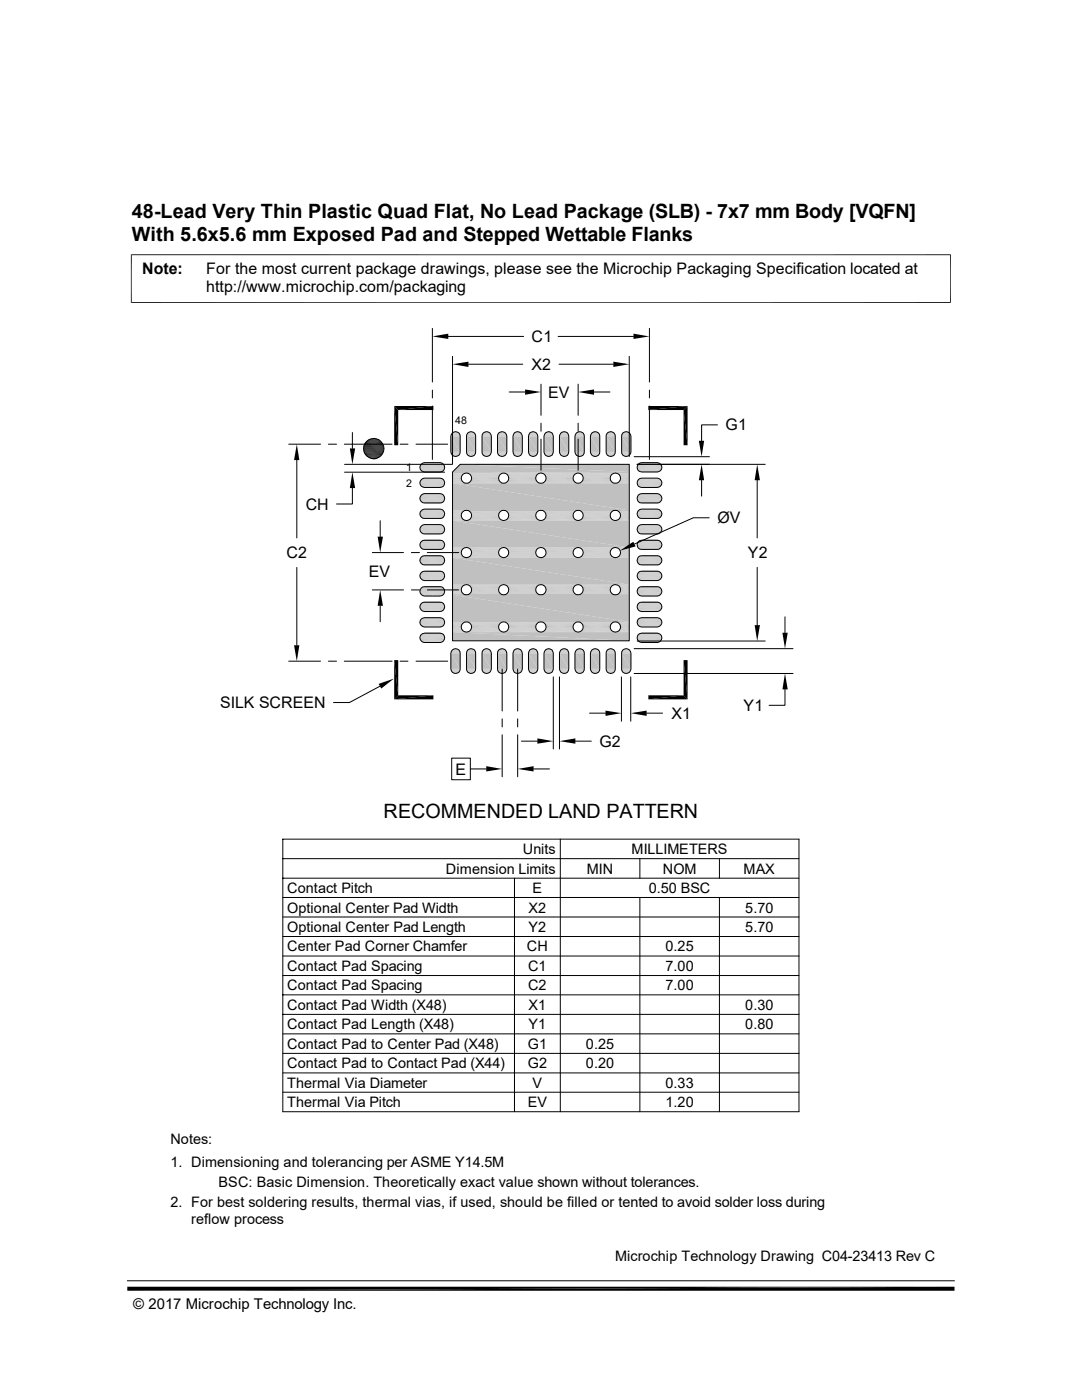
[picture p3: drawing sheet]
<svg xmlns="http://www.w3.org/2000/svg" width="216mm" height="279mm" viewBox="0 0 216 279" stroke-linecap="round" stroke-linejoin="round" font-family="sans-serif">
<defs><g id="words">
<g font-size="3.9">
<text x="26.3" y="43.5">48-Lead Very Thin Plastic Quad Flat, No Lead Package (SLB) - 7x7 mm Body [VQFN]</text>
<text x="26.3" y="48">With 5.6x5.6 mm Exposed Pad and Stepped Wettable Flanks</text>
<text x="76.5" y="163.3">RECOMMENDED LAND PATTERN</text>
</g>
<g font-size="3.2">
<text x="28.4" y="54.6">Note:</text>
<text x="41.1" y="54.6">For the most current package drawings, please see the Microchip Packaging Specification located at</text>
<text x="41.1" y="58.3">http://www.microchip.com/packaging</text>
<text x="106.1" y="68.2">C1</text>
<text x="106" y="73.8">X2</text>
<text x="109.4" y="79.4">EV</text>
<text x="144.8" y="85.9">G1</text>
<text x="61" y="101.7">CH</text>
<text x="143.2" y="104.4">ØV</text>
<text x="57.2" y="111.4">C2</text>
<text x="149.2" y="111.4">Y2</text>
<text x="73.6" y="115.1">EV</text>
<text x="43.9" y="141.4">SILK SCREEN</text>
<text x="134" y="143.5">X1</text>
<text x="148.4" y="141.9">Y1</text>
<text x="119.6" y="149">G2</text>
<text x="90.9" y="154.6">E</text>
</g>
<text font-size="3" x="26.6" y="261.3">© 2017 Microchip Technology Inc.</text>
<g font-size="2.9">
<text x="104.3" y="170.4">Units</text>
<text x="126" y="170.4">MILLIMETERS</text>
<text x="57.3" y="178.2">Contact Pitch</text>
<text x="89" y="174.3">Dimension Limits</text>
<text x="106.3" y="178.2">E</text>
<text x="117.1" y="174.3">MIN</text>
<text x="129.5" y="178.2">0.50 BSC</text>
<text x="132.2" y="174.3">NOM</text>
<text x="148.4" y="174.3">MAX</text>
<text x="57.3" y="182.1">Optional Center Pad Width</text>
<text x="57.3" y="186">Optional Center Pad Length</text>
<text x="105.5" y="186">Y2</text>
<text x="105.5" y="182.1">X2</text>
<text x="148.7" y="186">5.70</text>
<text x="148.7" y="182.1">5.70</text>
<text x="57.3" y="189.9">Center Pad Corner Chamfer</text>
<text x="105.2" y="189.9">CH</text>
<text x="132.8" y="189.9">0.25</text>
<text x="57.3" y="193.8">Contact Pad Spacing</text>
<text x="57.3" y="197.7">Contact Pad Spacing</text>
<text x="105.4" y="197.7">C2</text>
<text x="105.4" y="193.8">C1</text>
<text x="132.8" y="197.7">7.00</text>
<text x="132.8" y="193.8">7.00</text>
<text x="57.3" y="201.5">Contact Pad Width (X48)</text>
<text x="105.5" y="201.5">X1</text>
<text x="148.7" y="201.5">0.30</text>
<text x="57.3" y="205.4">Contact Pad Length (X48)</text>
<text x="57.3" y="209.3">Contact Pad to Center Pad (X48)</text>
<text x="105.3" y="209.3">G1</text>
<text x="105.5" y="205.4">Y1</text>
<text x="116.9" y="209.3">0.25</text>
<text x="148.7" y="205.4">0.80</text>
<text x="57.3" y="213.2">Contact Pad to Contact Pad (X44)</text>
<text x="105.3" y="213.2">G2</text>
<text x="116.9" y="213.2">0.20</text>
<text x="57.3" y="217.1">Thermal Via Diameter</text>
<text x="57.3" y="221">Thermal Via Pitch</text>
<text x="105.3" y="221">EV</text>
<text x="106.3" y="217.1">V</text>
<text x="132.8" y="217.1">0.33</text>
<text x="132.8" y="221">1.20</text>
<text x="34" y="232.9">1. Dimensioning and tolerancing per ASME Y14.5M</text>
<text x="34" y="228.3">Notes:</text>
<text x="43.6" y="236.9">BSC: Basic Dimension. Theoretically exact value shown without tolerances.</text>
<text x="34" y="240.9">2. For best soldering results, thermal vias, if used, should be filled or tented to avoid solder loss during</text>
<text x="38.1" y="244.3">reflow process</text>
<text x="122.7" y="251.6">Microchip Technology Drawing C04-23413 Rev C</text>
</g>
<g font-size="2.1">
<text x="90.8" y="84.6">48</text>
<text x="81" y="94.1">1</text>
<text x="81" y="97.2">2</text>
</g>
</g></defs>
<g fill="#c0c0c0">
<path d="M124.7 86.2h.5z"/>
<path d="M124.9 86.1l.3 .1z"/>
<path d="M121.6 86.2h.5z"/>
<path d="M121.8 86.1l.3 .1z"/>
<path d="M118.5 86.2h.5z"/>
<path d="M118.7 86.1l.3 .1z"/>
<path d="M115.4 86.2h.5z"/>
<path d="M115.6 86.1l.3 .1z"/>
<path d="M112.3 86.2h.5z"/>
<path d="M112.5 86.1l.3 .1z"/>
<path d="M109.2 86.2h.5z"/>
<path d="M109.4 86.1l.3 .1z"/>
<path d="M106.1 86.2h.5z"/>
<path d="M106.3 86.1l.3 .1z"/>
<path d="M103 86.2h.5z"/>
<path d="M103.2 86.1l.3 .1z"/>
<path d="M99.9 86.2h.6z"/>
<path d="M100.1 86.1l.4 .1z"/>
<path d="M96.9 86.2h.5z"/>
<path d="M97 86.1l.4 .1z"/>
<path d="M93.7 86.2h.5z"/>
<path d="M93.9 86.1l.3 .1z"/>
<path d="M90.6 86.2h.5z"/>
<path d="M90.8 86.1l.3 .1z"/>
<path d="M124.5 86.2h.8z"/>
<path d="M124.7 86.2h.6z"/>
<path d="M121.5 86.2h.8z"/>
<path d="M121.6 86.2h.7z"/>
<path d="M118.4 86.2h.8z"/>
<path d="M118.5 86.2h.7z"/>
<path d="M115.3 86.2h.8z"/>
<path d="M115.4 86.2h.7z"/>
<path d="M112.1 86.2h.9z"/>
<path d="M112.3 86.2h.7z"/>
<path d="M109.1 86.2h.8z"/>
<path d="M109.2 86.2h.7z"/>
<path d="M106 86.2h.8z"/>
<path d="M106.1 86.2h.7z"/>
<path d="M102.9 86.2h.8z"/>
<path d="M103 86.2h.7z"/>
<path d="M99.8 86.2h.8z"/>
<path d="M99.9 86.2h.7z"/>
<path d="M96.7 86.2h.8z"/>
<path d="M96.9 86.2h.6z"/>
<path d="M93.6 86.2h.8z"/>
<path d="M93.7 86.2h.7z"/>
<path d="M90.5 86.2h.8z"/>
<path d="M90.6 86.2h.7z"/>
<path d="M124.4 86.4l.1-.2 1 .2z"/>
<path d="M124.5 86.2h.8l.2 .2z"/>
<path d="M121.3 86.4l.2-.2 .9 .2z"/>
<path d="M121.5 86.2h.8l.1 .2z"/>
<path d="M118.2 86.4l.2-.2 .9 .2z"/>
<path d="M118.4 86.2h.8l.1 .2z"/>
<path d="M115.1 86.4l.2-.2 .9 .2z"/>
<path d="M115.3 86.2h.8l.1 .2z"/>
<path d="M112.1 86.2l1 .2h-1.1z"/>
<path d="M112.1 86.2h.9l.1 .2z"/>
<path d="M109.1 86.2l.9 .2h-1.1z"/>
<path d="M109.1 86.2h.8l.1 .2z"/>
<path d="M106 86.2l.9 .2h-1.1z"/>
<path d="M106 86.2h.8l.1 .2z"/>
<path d="M102.9 86.2l.9 .2h-1.1z"/>
<path d="M102.9 86.2h.8l.1 .2z"/>
<path d="M99.6 86.4l.2-.2 1 .2z"/>
<path d="M99.8 86.2h.8l.2 .2z"/>
<path d="M96.5 86.4l.2-.2 1 .2z"/>
<path d="M96.7 86.2h.8l.2 .2z"/>
<path d="M93.4 86.4l.2-.2 1 .2z"/>
<path d="M93.6 86.2h.8l.2 .2z"/>
<path d="M90.3 86.4l.2-.2 1 .2z"/>
<path d="M90.5 86.2h.8l.2 .2z"/>
<path d="M124.2 86.4h1.4z"/>
<path d="M124.4 86.4h1.2z"/>
<path d="M121.2 86.4h1.4z"/>
<path d="M121.3 86.4h1.3z"/>
<path d="M118.1 86.4h1.4z"/>
<path d="M118.2 86.4h1.3z"/>
<path d="M115 86.4h1.4z"/>
<path d="M115.1 86.4h1.3z"/>
<path d="M111.9 86.4h1.3z"/>
<path d="M112 86.4h1.2z"/>
<path d="M108.8 86.4h1.4z"/>
<path d="M108.9 86.4h1.3z"/>
<path d="M105.7 86.4h1.4z"/>
<path d="M105.8 86.4h1.3z"/>
<path d="M102.6 86.4h1.4z"/>
<path d="M102.7 86.4h1.3z"/>
<path d="M99.5 86.4h1.4z"/>
<path d="M99.6 86.4h1.3z"/>
<path d="M96.4 86.4h1.4z"/>
<path d="M96.5 86.4h1.3z"/>
<path d="M93.3 86.4h1.4z"/>
<path d="M93.4 86.4h1.3z"/>
<path d="M90.2 86.4h1.4z"/>
<path d="M90.3 86.4h1.3z"/>
<path d="M124.2 86.4l1.5 .2h-1.5z"/>
<path d="M124.2 86.4h1.4l.1 .2z"/>
<path d="M121.2 86.4l1.4 .2h-1.5z"/>
<path d="M121.2 86.4h1.4v.2z"/>
<path d="M118.1 86.4l1.4 .2h-1.5z"/>
<path d="M118.1 86.4h1.4v.2z"/>
<path d="M115 86.4l1.5 .2h-1.6z"/>
<path d="M115 86.4h1.4l.1 .2z"/>
<path d="M111.9 86.4l1.5 .2h-1.6z"/>
<path d="M111.9 86.4h1.3l.2 .2z"/>
<path d="M108.8 86.4l1.5 .2h-1.6z"/>
<path d="M108.8 86.4h1.4l.1 .2z"/>
<path d="M105.7 86.4l1.5 .2h-1.6z"/>
<path d="M105.7 86.4h1.4l.1 .2z"/>
<path d="M102.6 86.4l1.5 .2h-1.6z"/>
<path d="M102.6 86.4h1.4l.1 .2z"/>
<path d="M99.5 86.4l1.5 .2h-1.6z"/>
<path d="M99.5 86.4h1.4l.1 .2z"/>
<path d="M96.4 86.4l1.5 .2h-1.6z"/>
<path d="M96.4 86.4h1.4l.1 .2z"/>
<path d="M93.3 86.4l1.5 .2h-1.6z"/>
<path d="M93.3 86.4h1.4l.1 .2z"/>
<path d="M90.2 86.4l1.5 .2h-1.6z"/>
<path d="M90.2 86.4h1.4l.1 .2z"/>
<path d="M124.2 86.6l1.6 .1h-1.7z"/>
<path d="M124.2 86.6h1.5l.1 .1z"/>
<path d="M121.1 86.6l1.6 .1h-1.7z"/>
<path d="M121.1 86.6h1.5l.1 .1z"/>
<path d="M118 86.6l1.6 .1h-1.7z"/>
<path d="M118 86.6h1.5l.1 .1z"/>
<path d="M114.9 86.6l1.6 .1h-1.7z"/>
<path d="M114.9 86.6h1.6v.1z"/>
<path d="M111.8 86.6l1.7 .1h-1.8z"/>
<path d="M111.8 86.6h1.6l.1 .1z"/>
<path d="M108.7 86.6l1.7 .1h-1.8z"/>
<path d="M108.7 86.6h1.6l.1 .1z"/>
<path d="M105.6 86.6l1.6 .1h-1.7z"/>
<path d="M105.6 86.6h1.6v.1z"/>
<path d="M102.5 86.6l1.6 .1h-1.7z"/>
<path d="M102.5 86.6h1.6v.1z"/>
<path d="M99.4 86.6l1.6 .1h-1.7z"/>
<path d="M99.4 86.6h1.6v.1z"/>
<path d="M96.3 86.6l1.7 .1h-1.8z"/>
<path d="M96.3 86.6h1.6l.1 .1z"/>
<path d="M93.2 86.6l1.7 .1h-1.8z"/>
<path d="M93.2 86.6h1.6l.1 .1z"/>
<path d="M90.1 86.6l1.7 .1h-1.8z"/>
<path d="M90.1 86.6h1.6l.1 .1z"/>
<path d="M124.1 86.7l1.8 .2h-1.9z"/>
<path d="M124.1 86.7h1.7l.1 .2z"/>
<path d="M121 86.7l1.8 .2h-1.9z"/>
<path d="M121 86.7h1.7l.1 .2z"/>
<path d="M117.9 86.7l1.8 .2h-1.8z"/>
<path d="M117.9 86.7h1.7l.1 .2z"/>
<path d="M114.8 86.7l1.8 .2h-1.8z"/>
<path d="M114.8 86.7h1.7l.1 .2z"/>
<path d="M111.7 86.7l1.8 .2h-1.8z"/>
<path d="M111.7 86.7h1.8v.2z"/>
<path d="M108.6 86.7l1.8 .2h-1.9z"/>
<path d="M108.6 86.7h1.8v.2z"/>
<path d="M105.5 86.7l1.8 .2h-1.8z"/>
<path d="M105.5 86.7h1.7l.1 .2z"/>
<path d="M102.4 86.7l1.8 .2h-1.8z"/>
<path d="M102.4 86.7h1.7l.1 .2z"/>
<path d="M99.3 86.7l1.8 .2h-1.8z"/>
<path d="M99.3 86.7h1.7l.1 .2z"/>
<path d="M96.2 86.7l1.8 .2h-1.8z"/>
<path d="M96.2 86.7h1.8v.2z"/>
<path d="M93.1 86.7l1.8 .2h-1.8z"/>
<path d="M93.1 86.7h1.8v.2z"/>
<path d="M90 86.7l1.8 .2h-1.8z"/>
<path d="M90 86.7h1.8v.2z"/>
<path d="M124 86.9l1.9 .2h-1.9z"/>
<path d="M124 86.9h1.9v.2z"/>
<path d="M120.9 86.9l1.9 .2h-1.9z"/>
<path d="M120.9 86.9h1.9v.2z"/>
<path d="M117.9 86.9l1.8 .2h-1.9z"/>
<path d="M117.9 86.9h1.8v.2z"/>
<path d="M114.8 86.9l1.8 .2h-1.9z"/>
<path d="M114.8 86.9h1.8v.2z"/>
<path d="M111.7 86.9l1.8 .2h-1.9z"/>
<path d="M111.7 86.9h1.8v.2z"/>
<path d="M108.5 86.9l1.9 .2h-1.9z"/>
<path d="M108.5 86.9h1.9v.2z"/>
<path d="M105.5 86.9l1.8 .2h-1.8z"/>
<path d="M105.5 86.9h1.8v.2z"/>
<path d="M102.4 86.9l1.8 .2h-1.8z"/>
<path d="M102.4 86.9h1.8v.2z"/>
<path d="M99.3 86.9l1.8 .2h-1.8z"/>
<path d="M99.3 86.9h1.8v.2z"/>
<path d="M96.2 86.9l1.8 .2h-1.8z"/>
<path d="M96.2 86.9h1.8v.2z"/>
<path d="M93.1 86.9l1.8 .2h-1.8z"/>
<path d="M93.1 86.9h1.8v.2z"/>
<path d="M90 86.9l1.8 .2h-1.8z"/>
<path d="M90 86.9h1.8v.2z"/>
<path d="M124 87.1l1.9 3.1h-1.9z"/>
<path d="M124 87.1h1.9v3.1z"/>
<path d="M120.9 87.1l1.9 3.1h-1.9z"/>
<path d="M120.9 87.1h1.9v3.1z"/>
<path d="M117.8 87.1l1.9 3.1h-1.9z"/>
<path d="M117.8 87.1h1.9v3.1z"/>
<path d="M114.7 87.1l1.9 3.1h-1.9z"/>
<path d="M114.7 87.1h1.9v3.1z"/>
<path d="M111.6 87.1l1.9 3.1h-1.9z"/>
<path d="M111.6 87.1h1.9v3.1z"/>
<path d="M108.5 87.1l1.9 3.1h-1.9z"/>
<path d="M108.5 87.1h1.9v3.1z"/>
<path d="M105.5 87.1l1.8 3.1h-1.8z"/>
<path d="M105.5 87.1h1.8v3.1z"/>
<path d="M102.4 87.1l1.8 3.1h-1.8z"/>
<path d="M102.4 87.1h1.8v3.1z"/>
<path d="M99.3 87.1l1.8 3.1h-1.8z"/>
<path d="M99.3 87.1h1.8v3.1z"/>
<path d="M96.2 87.1l1.8 3.1h-1.8z"/>
<path d="M96.2 87.1h1.8v3.1z"/>
<path d="M93.1 87.1l1.8 3.1h-1.8z"/>
<path d="M93.1 87.1h1.8v3.1z"/>
<path d="M90 87.1l1.8 3.1h-1.8z"/>
<path d="M90 87.1h1.8v3.1z"/>
<path d="M124 90.2l1.9 .1h-1.9z"/>
<path d="M124 90.2h1.9v.1z"/>
<path d="M120.9 90.2l1.9 .1h-1.9z"/>
<path d="M120.9 90.2h1.9v.1z"/>
<path d="M117.8 90.2l1.9 .1h-1.8z"/>
<path d="M117.8 90.2h1.9v.1z"/>
<path d="M114.7 90.2l1.9 .1h-1.8z"/>
<path d="M114.7 90.2h1.9v.1z"/>
<path d="M111.6 90.2l1.9 .1h-1.8z"/>
<path d="M111.6 90.2h1.9v.1z"/>
<path d="M108.5 90.2l1.9 .1h-1.9z"/>
<path d="M108.5 90.2h1.9v.1z"/>
<path d="M105.5 90.2l1.8 .1h-1.8z"/>
<path d="M105.5 90.2h1.8v.1z"/>
<path d="M102.4 90.2l1.8 .1h-1.8z"/>
<path d="M102.4 90.2h1.8v.1z"/>
<path d="M99.3 90.2l1.8 .1h-1.8z"/>
<path d="M99.3 90.2h1.8v.1z"/>
<path d="M96.2 90.2l1.8 .1h-1.8z"/>
<path d="M96.2 90.2h1.8v.1z"/>
<path d="M93.1 90.2l1.8 .1h-1.8z"/>
<path d="M93.1 90.2h1.8v.1z"/>
<path d="M90 90.2l1.8 .1h-1.8z"/>
<path d="M90 90.2h1.8v.1z"/>
<path d="M124 90.3l1.8 .2h-1.7z"/>
<path d="M124 90.3h1.9l-.1 .2z"/>
<path d="M120.9 90.3l1.8 .2h-1.7z"/>
<path d="M120.9 90.3h1.9l-.1 .2z"/>
<path d="M117.9 90.3l1.7 .2h-1.7z"/>
<path d="M117.9 90.3h1.8l-.1 .2z"/>
<path d="M114.8 90.3l1.7 .2h-1.7z"/>
<path d="M114.8 90.3h1.8l-.1 .2z"/>
<path d="M111.7 90.3l1.8 .2h-1.8z"/>
<path d="M111.7 90.3h1.8v.2z"/>
<path d="M108.5 90.3l1.9 .2h-1.8z"/>
<path d="M108.5 90.3h1.9v.2z"/>
<path d="M105.5 90.3l1.7 .2h-1.7z"/>
<path d="M105.5 90.3h1.8l-.1 .2z"/>
<path d="M102.4 90.3l1.7 .2h-1.7z"/>
<path d="M102.4 90.3h1.8l-.1 .2z"/>
<path d="M99.3 90.3l1.7 .2h-1.7z"/>
<path d="M99.3 90.3h1.8l-.1 .2z"/>
<path d="M96.2 90.3l1.8 .2h-1.8z"/>
<path d="M96.2 90.3h1.8v.2z"/>
<path d="M93.1 90.3l1.8 .2h-1.8z"/>
<path d="M93.1 90.3h1.8v.2z"/>
<path d="M90 90.3l1.8 .2h-1.8z"/>
<path d="M90 90.3h1.8v.2z"/>
<path d="M124.1 90.5l1.6 .2h-1.5z"/>
<path d="M124.1 90.5h1.7l-.1 .2z"/>
<path d="M121 90.5l1.6 .2h-1.5z"/>
<path d="M121 90.5h1.7l-.1 .2z"/>
<path d="M117.9 90.5l1.6 .2h-1.5z"/>
<path d="M117.9 90.5h1.7l-.1 .2z"/>
<path d="M114.8 90.5l1.7 .2h-1.6z"/>
<path d="M114.8 90.5h1.7v.2z"/>
<path d="M111.7 90.5l1.7 .2h-1.6z"/>
<path d="M111.7 90.5h1.8l-.1 .2z"/>
<path d="M108.6 90.5l1.7 .2h-1.6z"/>
<path d="M108.6 90.5h1.8l-.1 .2z"/>
<path d="M105.5 90.5l1.7 .2h-1.6z"/>
<path d="M105.5 90.5h1.7v.2z"/>
<path d="M102.4 90.5l1.7 .2h-1.6z"/>
<path d="M102.4 90.5h1.7v.2z"/>
<path d="M99.3 90.5l1.7 .2h-1.6z"/>
<path d="M99.3 90.5h1.7v.2z"/>
<path d="M96.2 90.5l1.7 .2h-1.6z"/>
<path d="M96.2 90.5h1.8l-.1 .2z"/>
<path d="M93.1 90.5l1.7 .2h-1.6z"/>
<path d="M93.1 90.5h1.8l-.1 .2z"/>
<path d="M90 90.5l1.7 .2h-1.6z"/>
<path d="M90 90.5h1.8l-.1 .2z"/>
<path d="M124.2 90.7l1.4 .1h-1.4z"/>
<path d="M124.2 90.7h1.5l-.1 .1z"/>
<path d="M121.1 90.7l1.5 .1h-1.4z"/>
<path d="M121.1 90.7h1.5v.1z"/>
<path d="M118 90.7l1.5 .1h-1.4z"/>
<path d="M118 90.7h1.5v.1z"/>
<path d="M114.9 90.7l1.5 .1h-1.4z"/>
<path d="M114.9 90.7h1.6l-.1 .1z"/>
<path d="M111.8 90.7l1.4 .1h-1.3z"/>
<path d="M111.8 90.7h1.6l-.2 .1z"/>
<path d="M108.7 90.7l1.5 .1h-1.4z"/>
<path d="M108.7 90.7h1.6l-.1 .1z"/>
<path d="M105.6 90.7l1.5 .1h-1.4z"/>
<path d="M105.6 90.7h1.6l-.1 .1z"/>
<path d="M102.5 90.7l1.5 .1h-1.4z"/>
<path d="M102.5 90.7h1.6l-.1 .1z"/>
<path d="M99.4 90.7l1.5 .1h-1.4z"/>
<path d="M99.4 90.7h1.6l-.1 .1z"/>
<path d="M96.3 90.7l1.5 .1h-1.4z"/>
<path d="M96.3 90.7h1.6l-.1 .1z"/>
<path d="M93.2 90.7l1.5 .1h-1.4z"/>
<path d="M93.2 90.7h1.6l-.1 .1z"/>
<path d="M90.1 90.7l1.5 .1h-1.4z"/>
<path d="M90.1 90.7h1.6l-.1 .1z"/>
<path d="M124.2 90.8l1.3 .1h-1.1z"/>
<path d="M124.2 90.8h1.4l-.1 .1z"/>
<path d="M121.2 90.8l1.2 .1h-1.1z"/>
<path d="M121.2 90.8h1.4l-.2 .1z"/>
<path d="M118.1 90.8l1.2 .1h-1.1z"/>
<path d="M118.1 90.8h1.4l-.2 .1z"/>
<path d="M115 90.8l1.2 .1h-1.1z"/>
<path d="M115 90.8h1.4l-.2 .1z"/>
<path d="M111.9 90.8l1.2 .1h-1.1z"/>
<path d="M111.9 90.8h1.3l-.1 .1z"/>
<path d="M108.8 90.8l1.2 .1h-1.1z"/>
<path d="M108.8 90.8h1.4l-.2 .1z"/>
<path d="M105.7 90.8l1.2 .1h-1.1z"/>
<path d="M105.7 90.8h1.4l-.2 .1z"/>
<path d="M102.6 90.8l1.2 .1h-1.1z"/>
<path d="M102.6 90.8h1.4l-.2 .1z"/>
<path d="M99.5 90.8l1.3 .1h-1.2z"/>
<path d="M99.5 90.8h1.4l-.1 .1z"/>
<path d="M96.4 90.8l1.3 .1h-1.2z"/>
<path d="M96.4 90.8h1.4l-.1 .1z"/>
<path d="M93.3 90.8l1.3 .1h-1.2z"/>
<path d="M93.3 90.8h1.4l-.1 .1z"/>
<path d="M90.2 90.8l1.3 .1h-1.2z"/>
<path d="M90.2 90.8h1.4l-.1 .1z"/>
<path d="M124.4 90.9l.9 .1z"/>
<path d="M124.4 90.9h1.1z"/>
<path d="M121.3 90.9l1 .1z"/>
<path d="M121.3 90.9h1.1z"/>
<path d="M118.2 90.9l1 .1z"/>
<path d="M118.2 90.9h1.1z"/>
<path d="M115.1 90.9l1 .1z"/>
<path d="M115.1 90.9h1.1z"/>
<path d="M112 90.9l1 .1z"/>
<path d="M112 90.9h1.1z"/>
<path d="M108.9 90.9l1 .1z"/>
<path d="M108.9 90.9h1.1z"/>
<path d="M105.8 90.9l1 .1z"/>
<path d="M105.8 90.9h1.1z"/>
<path d="M102.7 90.9l1 .1z"/>
<path d="M102.7 90.9h1.1z"/>
<path d="M99.6 90.9l1 .1z"/>
<path d="M99.6 90.9h1.2z"/>
<path d="M96.5 90.9l1 .1z"/>
<path d="M96.5 90.9h1.2z"/>
<path d="M93.4 90.9l1 .1z"/>
<path d="M93.4 90.9h1.2z"/>
<path d="M90.3 90.9l1 .1z"/>
<path d="M90.3 90.9h1.2z"/>
<path d="M124.5 91l.7 .1z"/>
<path d="M124.5 91h.8z"/>
<path d="M121.5 91l.6 .1z"/>
<path d="M121.5 91h.8z"/>
<path d="M118.4 91l.6 .1z"/>
<path d="M118.4 91h.8z"/>
<path d="M115.3 91l.6 .1z"/>
<path d="M115.3 91h.8z"/>
<path d="M112.1 91l.7 .1z"/>
<path d="M112.1 91h.9z"/>
<path d="M109.1 91l.6 .1z"/>
<path d="M109.1 91h.8z"/>
<path d="M106 91l.6 .1z"/>
<path d="M106 91h.8z"/>
<path d="M102.9 91l.6 .1z"/>
<path d="M102.9 91h.8z"/>
<path d="M99.8 91l.7 .1z"/>
<path d="M99.8 91h.8z"/>
<path d="M96.7 91l.7 .1z"/>
<path d="M96.7 91h.8z"/>
<path d="M93.6 91l.6 .1z"/>
<path d="M93.6 91h.8z"/>
<path d="M90.5 91l.6 .1z"/>
<path d="M90.5 91h.8z"/>
<path d="M124.7 91.1h.4z"/>
<path d="M124.7 91.1h.5z"/>
<path d="M121.6 91.1h.4z"/>
<path d="M121.6 91.1h.5z"/>
<path d="M118.5 91.1h.3z"/>
<path d="M118.5 91.1h.5z"/>
<path d="M115.4 91.1h.3z"/>
<path d="M115.4 91.1h.5z"/>
<path d="M112.3 91.1h.3z"/>
<path d="M112.3 91.1h.5z"/>
<path d="M109.2 91.1h.4z"/>
<path d="M109.2 91.1h.5z"/>
<path d="M106.1 91.1h.4z"/>
<path d="M106.1 91.1h.5z"/>
<path d="M103 91.1h.4z"/>
<path d="M103 91.1h.5z"/>
<path d="M99.9 91.1h.4z"/>
<path d="M99.9 91.1h.6z"/>
<path d="M96.9 91.1h.3z"/>
<path d="M96.9 91.1h.5z"/>
<path d="M93.7 91.1h.4z"/>
<path d="M93.7 91.1h.5z"/>
<path d="M90.6 91.1h.4z"/>
<path d="M90.6 91.1h.5z"/>
</g>
<g fill="none" stroke="#c0c0c0" stroke-width=".2">
<path d="M83.8 93.1h4.9M83.8 93.3h4.9M83.8 93.4h4.9M83.8 96.2h4.9M83.8 96.4h4.9M83.8 96.5h4.9M83.8 99.3h4.9M83.8 99.4h4.9M83.8 99.6h4.9M83.8 92.9h4.9M83.8 93.6h4.9M83.8 96h4.9"/>
<path d="M83.8 96.7h4.9M83.8 99.1h4.9M83.8 99.8h4.9M83.9 92.8h4.7M83.9 93.7h4.7M83.9 95.9h4.7M83.9 96.8h4.7M83.9 99h4.7M83.9 99.9h4.7M84 92.6h4.6M84 93.9h4.6M84 95.7h4.6"/>
<path d="M84 97h4.6M84 98.8h4.6M84.1 92.5h4.3M84.1 94h4.3M84.1 95.6h4.3M84.1 97.1h4.3M84.1 98.7h4.3M84.2 92.4h4.1M84.2 94.1h4.1M84.2 95.5h4.1M84.2 97.2h4.1M84.2 98.6h4.1"/>
<path d="M84.4 92.4h3.7M84.4 94.2h3.7M84.4 95.5h3.7M84.4 97.3h3.7M84.4 98.6h3.7M84.5 92.4h3.5M84.5 95.4h3.5M84.5 98.5h3.5M127.1 93.1h5M127.1 93.3h5M127.1 93.4h5M127.1 96.2h5"/>
<path d="M127.1 96.4h5M127.1 96.5h5M127.1 99.3h5M127.1 99.4h5M127.1 99.6h5M127.2 92.9h4.8M127.2 93.6h4.8M127.2 96h4.8M127.2 96.7h4.8M127.2 99.1h4.8M127.2 99.8h4.8M127.2 92.8h4.8"/>
<path d="M127.2 93.7h4.8M127.2 95.9h4.8M127.2 96.8h4.8M127.2 99h4.8M127.2 99.9h4.8M127.3 92.6h4.6M127.3 93.9h4.6M127.3 95.7h4.6M127.3 97h4.6M127.3 98.8h4.6M127.4 92.5h4.4M127.4 94h4.4"/>
<path d="M127.4 95.6h4.4M127.4 97.1h4.4M127.4 98.7h4.4M127.6 92.4h4M127.6 94.1h4M127.6 95.5h4M127.6 97.2h4M127.6 98.6h4M127.7 92.4h3.8M127.7 94.2h3.8M127.7 95.5h3.8M127.7 97.3h3.8"/>
<path d="M127.7 98.6h3.8M127.9 92.4h3.4M127.9 95.4h3.4M127.9 98.5h3.4M83.8 102.4h4.9M83.8 102.5h4.9M83.8 102.7h4.9M83.8 105.5h4.9M83.8 105.6h4.9M83.8 105.8h4.9M83.8 108.5h4.9M83.8 108.7h4.9"/>
<path d="M83.8 108.9h4.9M83.8 111.7h4.9M83.8 111.8h4.9M83.8 112h4.9M83.8 114.8h4.9M83.8 114.9h4.9M83.8 115.1h4.9M83.8 117.9h4.9M83.8 118h4.9M83.8 118.2h4.9M83.8 102.2h4.9M83.8 102.9h4.9"/>
<path d="M83.8 105.3h4.9M83.8 106h4.9M83.8 108.4h4.9M83.8 109.1h4.9M83.8 111.5h4.9M83.8 112.2h4.9M83.8 114.6h4.9M83.8 115.3h4.9M83.8 117.7h4.9M83.8 118.3h4.9M83.9 102.1h4.7M83.9 103h4.7"/>
<path d="M83.9 105.2h4.7M83.9 106.1h4.7M83.9 108.2h4.7M83.9 109.2h4.7M83.9 111.3h4.7M83.9 112.3h4.7M83.9 114.4h4.7M83.9 115.4h4.7M83.9 117.5h4.7M83.9 118.5h4.7M84 100.1h4.6M84 101.9h4.6"/>
<path d="M84 103.2h4.6M84 105h4.6M84 106.3h4.6M84 108.1h4.6M84 109.4h4.6M84 111.2h4.6M84 112.5h4.6M84 114.3h4.6M84 115.5h4.6M84 117.4h4.6M84 118.6h4.6M84.1 100.2h4.3"/>
<path d="M84.1 101.8h4.3M84.1 103.3h4.3M84.1 104.9h4.3M84.1 106.4h4.3M84.1 108h4.3M84.1 109.5h4.3M84.1 111.1h4.3M84.1 112.6h4.3M84.1 114.2h4.3M84.1 115.7h4.3M84.1 117.3h4.3M84.1 118.7h4.3"/>
<path d="M84.2 100.3h4.1M84.2 101.7h4.1M84.2 103.4h4.1M84.2 104.8h4.1M84.2 106.5h4.1M84.2 107.9h4.1M84.2 109.6h4.1M84.2 111h4.1M84.2 112.6h4.1M84.2 114.1h4.1M84.2 115.7h4.1M84.2 117.2h4.1"/>
<path d="M84.2 118.8h4.1M84.4 100.4h3.7M84.4 101.7h3.7M84.4 103.4h3.7M84.4 104.8h3.7M84.4 106.5h3.7M84.4 107.8h3.7M84.4 109.6h3.7M84.4 110.9h3.7M84.4 112.7h3.7M84.4 114h3.7M84.4 115.8h3.7"/>
<path d="M84.4 117.1h3.7M84.4 118.9h3.7M84.5 101.6h3.5M84.5 104.7h3.5M84.5 107.8h3.5M84.5 110.9h3.5M84.5 112.7h3.5M84.5 114h3.5M84.5 115.8h3.5M84.5 117.1h3.5M84.5 118.9h3.5M127.1 102.4h5"/>
<path d="M127.1 102.5h5M127.1 102.7h5M127.1 105.5h5M127.1 105.6h5M127.1 105.8h5M127.1 108.5h5M127.1 108.7h5M127.1 108.9h5M127.1 111.7h5M127.1 111.8h5M127.1 112h5M127.1 114.8h5"/>
<path d="M127.1 114.9h5M127.1 115.1h5M127.1 117.9h5M127.1 118h5M127.1 118.2h5M127.2 102.2h4.8M127.2 102.9h4.8M127.2 105.3h4.8M127.2 106h4.8M127.2 108.4h4.8M127.2 109.1h4.8M127.2 111.5h4.8"/>
<path d="M127.2 112.2h4.8M127.2 114.6h4.8M127.2 115.3h4.8M127.2 117.7h4.8M127.2 118.3h4.8M127.2 102.1h4.8M127.2 103h4.8M127.2 105.2h4.8M127.2 106.1h4.8M127.2 108.2h4.8M127.2 109.2h4.8M127.2 111.3h4.8"/>
<path d="M127.2 112.3h4.8M127.2 114.4h4.8M127.2 115.4h4.8M127.2 117.5h4.8M127.2 118.5h4.8M127.3 100.1h4.6M127.3 101.9h4.6M127.3 103.2h4.6M127.3 105h4.6M127.3 106.3h4.6M127.3 108.1h4.6M127.3 109.4h4.6"/>
<path d="M127.3 111.2h4.6M127.3 112.5h4.6M127.3 114.3h4.6M127.3 115.5h4.6M127.3 117.4h4.6M127.3 118.6h4.6M127.4 100.2h4.4M127.4 101.8h4.4M127.4 103.3h4.4M127.4 104.9h4.4M127.4 106.4h4.4M127.4 108h4.4"/>
<path d="M127.4 109.5h4.4M127.4 111.1h4.4M127.4 112.6h4.4M127.4 114.2h4.4M127.4 115.7h4.4M127.4 117.3h4.4M127.4 118.7h4.4M127.6 100.3h4M127.6 101.7h4M127.6 103.4h4M127.6 104.8h4M127.6 106.5h4"/>
<path d="M127.6 107.9h4M127.6 109.6h4M127.6 111h4M127.6 112.6h4M127.6 114.1h4M127.6 115.7h4M127.6 117.2h4M127.6 118.8h4M127.7 100.4h3.8M127.7 101.7h3.8M127.7 103.4h3.8M127.7 104.8h3.8"/>
<path d="M127.7 106.5h3.8M127.7 107.8h3.8M127.7 109.6h3.8M127.7 110.9h3.8M127.7 112.7h3.8M127.7 114h3.8M127.7 115.8h3.8M127.7 117.1h3.8M127.7 118.9h3.8M127.9 101.6h3.4M127.9 104.7h3.4M127.9 107.8h3.4"/>
<path d="M127.9 110.9h3.4M127.9 112.7h3.4M127.9 114h3.4M127.9 115.8h3.4M127.9 117.1h3.4M127.9 118.9h3.4M83.8 120.9h4.9M83.8 121.1h4.9M83.8 121.3h4.9M83.8 124h4.9M83.8 124.2h4.9M83.8 124.4h4.9"/>
<path d="M83.8 127.1h4.9M83.8 127.3h4.9M83.8 127.5h4.9M83.8 120.8h4.9M83.8 121.5h4.9M83.8 123.9h4.9M83.8 124.5h4.9M83.8 127h4.9M83.8 127.6h4.9M83.9 120.6h4.7M83.9 121.6h4.7M83.9 123.7h4.7"/>
<path d="M83.9 124.7h4.7M83.9 126.8h4.7M83.9 127.8h4.7M84 120.5h4.6M84 121.7h4.6M84 123.6h4.6M84 124.8h4.6M84 126.7h4.6M84 127.9h4.6M84.1 120.4h4.3M84.1 121.8h4.3M84.1 123.5h4.3"/>
<path d="M84.1 124.9h4.3M84.1 126.6h4.3M84.1 128h4.3M84.2 120.3h4.1M84.2 121.9h4.1M84.2 123.4h4.1M84.2 125h4.1M84.2 126.4h4.1M84.2 128.1h4.1M84.4 120.2h3.7M84.4 122h3.7M84.4 123.3h3.7"/>
<path d="M84.4 125.1h3.7M84.4 126.4h3.7M84.4 128.2h3.7M84.5 120.2h3.5M84.5 122h3.5M84.5 123.3h3.5M84.5 125.1h3.5M84.5 126.4h3.5M84.5 128.2h3.5M127.1 120.9h5M127.1 121.1h5M127.1 121.3h5"/>
<path d="M127.1 124h5M127.1 124.2h5M127.1 124.4h5M127.1 127.1h5M127.1 127.3h5M127.1 127.5h5M127.2 120.8h4.8M127.2 121.5h4.8M127.2 123.9h4.8M127.2 124.5h4.8M127.2 127h4.8M127.2 127.6h4.8"/>
<path d="M127.2 120.6h4.8M127.2 121.6h4.8M127.2 123.7h4.8M127.2 124.7h4.8M127.2 126.8h4.8M127.2 127.8h4.8M127.3 120.5h4.6M127.3 121.7h4.6M127.3 123.6h4.6M127.3 124.8h4.6M127.3 126.7h4.6M127.3 127.9h4.6"/>
<path d="M127.4 120.4h4.4M127.4 121.8h4.4M127.4 123.5h4.4M127.4 124.9h4.4M127.4 126.6h4.4M127.4 128h4.4M127.6 120.3h4M127.6 121.9h4M127.6 123.4h4M127.6 125h4M127.6 126.4h4M127.6 128.1h4"/>
<path d="M127.7 120.2h3.8M127.7 122h3.8M127.7 123.3h3.8M127.7 125.1h3.8M127.7 126.4h3.8M127.7 128.2h3.8M127.9 120.2h3.4M127.9 122h3.4M127.9 123.3h3.4M127.9 125.1h3.4M127.9 126.4h3.4M127.9 128.2h3.4"/>
</g>
<g fill="#c0c0c0">
<path d="M124.7 129.5h.5z"/>
<path d="M124.9 129.5h.3z"/>
<path d="M121.6 129.5h.5z"/>
<path d="M121.8 129.5h.3z"/>
<path d="M118.5 129.5h.5z"/>
<path d="M118.7 129.5h.3z"/>
<path d="M115.4 129.5h.5z"/>
<path d="M115.6 129.5h.3z"/>
<path d="M112.3 129.5h.5z"/>
<path d="M112.5 129.5h.3z"/>
<path d="M109.2 129.5h.5z"/>
<path d="M109.4 129.5h.3z"/>
<path d="M106.1 129.5h.5z"/>
<path d="M106.3 129.5h.3z"/>
<path d="M103 129.5h.5z"/>
<path d="M103.2 129.5h.3z"/>
<path d="M99.9 129.5h.6z"/>
<path d="M100.1 129.5h.4z"/>
<path d="M96.9 129.5h.5z"/>
<path d="M97 129.5h.4z"/>
<path d="M93.7 129.5h.5z"/>
<path d="M93.9 129.5h.3z"/>
<path d="M90.6 129.5h.5z"/>
<path d="M90.8 129.5h.3z"/>
<path d="M124.5 129.5h.8z"/>
<path d="M124.7 129.5h.6z"/>
<path d="M121.5 129.5h.8z"/>
<path d="M121.6 129.5h.7z"/>
<path d="M118.4 129.5h.8z"/>
<path d="M118.5 129.5h.7z"/>
<path d="M115.3 129.5h.8z"/>
<path d="M115.4 129.5h.7z"/>
<path d="M112.1 129.5h.9z"/>
<path d="M112.3 129.5h.7z"/>
<path d="M109.1 129.5h.8z"/>
<path d="M109.2 129.5h.7z"/>
<path d="M106 129.5h.8z"/>
<path d="M106.1 129.5h.7z"/>
<path d="M102.9 129.5h.8z"/>
<path d="M103 129.5h.7z"/>
<path d="M99.8 129.5h.8z"/>
<path d="M99.9 129.5h.7z"/>
<path d="M96.7 129.5h.8z"/>
<path d="M96.9 129.5h.6z"/>
<path d="M93.6 129.5h.8z"/>
<path d="M93.7 129.5h.7z"/>
<path d="M90.5 129.5h.8z"/>
<path d="M90.6 129.5h.7z"/>
<path d="M124.4 129.6h1.1z"/>
<path d="M124.5 129.5l1 .1z"/>
<path d="M121.3 129.6h1.1z"/>
<path d="M121.5 129.5l.9 .1z"/>
<path d="M118.2 129.6h1.1z"/>
<path d="M118.4 129.5l.9 .1z"/>
<path d="M115.1 129.6h1.1z"/>
<path d="M115.3 129.5l.9 .1z"/>
<path d="M112 129.6h1.1z"/>
<path d="M112.1 129.5l1 .1z"/>
<path d="M108.9 129.6h1.1z"/>
<path d="M109.1 129.5l.9 .1z"/>
<path d="M105.8 129.6h1.1z"/>
<path d="M106 129.5l.9 .1z"/>
<path d="M102.7 129.6h1.1z"/>
<path d="M102.9 129.5l.9 .1z"/>
<path d="M99.6 129.6h1.2z"/>
<path d="M99.8 129.5l1 .1z"/>
<path d="M96.5 129.6h1.2z"/>
<path d="M96.7 129.5l1 .1z"/>
<path d="M93.4 129.6h1.2z"/>
<path d="M93.6 129.5l1 .1z"/>
<path d="M90.3 129.6h1.2z"/>
<path d="M90.5 129.5l1 .1z"/>
<path d="M124.4 129.6l1.2 .2h-1.4z"/>
<path d="M124.4 129.6h1.1l.1 .2z"/>
<path d="M121.3 129.6l1.3 .2h-1.4z"/>
<path d="M121.3 129.6h1.1l.2 .2z"/>
<path d="M118.2 129.6l1.3 .2h-1.4z"/>
<path d="M118.2 129.6h1.1l.2 .2z"/>
<path d="M115.1 129.6l1.3 .2h-1.4z"/>
<path d="M115.1 129.6h1.1l.2 .2z"/>
<path d="M112 129.6l1.2 .2h-1.3z"/>
<path d="M112 129.6h1.1l.1 .2z"/>
<path d="M108.9 129.6l1.3 .2h-1.4z"/>
<path d="M108.9 129.6h1.1l.2 .2z"/>
<path d="M105.8 129.6l1.3 .2h-1.4z"/>
<path d="M105.8 129.6h1.1l.2 .2z"/>
<path d="M102.7 129.6l1.3 .2h-1.4z"/>
<path d="M102.7 129.6h1.1l.2 .2z"/>
<path d="M99.6 129.6l1.3 .2h-1.4z"/>
<path d="M99.6 129.6h1.2l.1 .2z"/>
<path d="M96.5 129.6l1.3 .2h-1.4z"/>
<path d="M96.5 129.6h1.2l.1 .2z"/>
<path d="M93.4 129.6l1.3 .2h-1.4z"/>
<path d="M93.4 129.6h1.2l.1 .2z"/>
<path d="M90.3 129.6l1.3 .2h-1.4z"/>
<path d="M90.3 129.6h1.2l.1 .2z"/>
<path d="M124.2 129.8l1.5 .1h-1.5z"/>
<path d="M124.2 129.8h1.4l.1 .1z"/>
<path d="M121.2 129.8l1.4 .1h-1.5z"/>
<path d="M121.2 129.8h1.4v.1z"/>
<path d="M118.1 129.8l1.4 .1h-1.5z"/>
<path d="M118.1 129.8h1.4v.1z"/>
<path d="M115 129.8l1.5 .1h-1.6z"/>
<path d="M115 129.8h1.4l.1 .1z"/>
<path d="M111.9 129.8l1.5 .1h-1.6z"/>
<path d="M111.9 129.8h1.3l.2 .1z"/>
<path d="M108.7 129.9l.1-.1 1.5 .1z"/>
<path d="M108.8 129.8h1.4l.1 .1z"/>
<path d="M105.6 129.9l.1-.1 1.5 .1z"/>
<path d="M105.7 129.8h1.4l.1 .1z"/>
<path d="M102.6 129.8l1.5 .1h-1.6z"/>
<path d="M102.6 129.8h1.4l.1 .1z"/>
<path d="M99.5 129.8l1.5 .1h-1.6z"/>
<path d="M99.5 129.8h1.4l.1 .1z"/>
<path d="M96.4 129.8l1.5 .1h-1.6z"/>
<path d="M96.4 129.8h1.4l.1 .1z"/>
<path d="M93.3 129.8l1.5 .1h-1.6z"/>
<path d="M93.3 129.8h1.4l.1 .1z"/>
<path d="M90.2 129.8l1.5 .1h-1.6z"/>
<path d="M90.2 129.8h1.4l.1 .1z"/>
<path d="M124.2 129.9l1.6 .1h-1.7z"/>
<path d="M124.2 129.9h1.5l.1 .1z"/>
<path d="M121.1 129.9l1.6 .1h-1.7z"/>
<path d="M121.1 129.9h1.5l.1 .1z"/>
<path d="M118 129.9l1.6 .1h-1.7z"/>
<path d="M118 129.9h1.5l.1 .1z"/>
<path d="M114.9 129.9l1.6 .1h-1.7z"/>
<path d="M114.9 129.9h1.6v.1z"/>
<path d="M111.8 129.9l1.7 .1h-1.8z"/>
<path d="M111.8 129.9h1.6l.1 .1z"/>
<path d="M108.7 129.9l1.7 .1h-1.8z"/>
<path d="M108.7 129.9h1.6l.1 .1z"/>
<path d="M105.6 129.9l1.6 .1h-1.7z"/>
<path d="M105.6 129.9h1.6v.1z"/>
<path d="M102.5 129.9l1.6 .1h-1.7z"/>
<path d="M102.5 129.9h1.6v.1z"/>
<path d="M99.4 129.9l1.6 .1h-1.7z"/>
<path d="M99.4 129.9h1.6v.1z"/>
<path d="M96.3 129.9l1.7 .1h-1.8z"/>
<path d="M96.3 129.9h1.6l.1 .1z"/>
<path d="M93.2 129.9l1.7 .1h-1.8z"/>
<path d="M93.2 129.9h1.6l.1 .1z"/>
<path d="M90.1 129.9l1.7 .1h-1.8z"/>
<path d="M90.1 129.9h1.6l.1 .1z"/>
<path d="M124.1 130l1.8 .2h-1.9z"/>
<path d="M124.1 130h1.7l.1 .2z"/>
<path d="M121 130l1.8 .2h-1.9z"/>
<path d="M121 130h1.7l.1 .2z"/>
<path d="M117.9 130l1.8 .2h-1.8z"/>
<path d="M117.9 130h1.7l.1 .2z"/>
<path d="M114.8 130l1.8 .2h-1.8z"/>
<path d="M114.8 130h1.7l.1 .2z"/>
<path d="M111.7 130l1.8 .2h-1.8z"/>
<path d="M111.7 130h1.8v.2z"/>
<path d="M108.6 130l1.8 .2h-1.9z"/>
<path d="M108.6 130h1.8v.2z"/>
<path d="M105.5 130l1.8 .2h-1.8z"/>
<path d="M105.5 130h1.7l.1 .2z"/>
<path d="M102.4 130l1.8 .2h-1.8z"/>
<path d="M102.4 130h1.7l.1 .2z"/>
<path d="M99.3 130l1.8 .2h-1.8z"/>
<path d="M99.3 130h1.7l.1 .2z"/>
<path d="M96.2 130l1.8 .2h-1.8z"/>
<path d="M96.2 130h1.8v.2z"/>
<path d="M93.1 130l1.8 .2h-1.8z"/>
<path d="M93.1 130h1.8v.2z"/>
<path d="M90 130l1.8 .2h-1.8z"/>
<path d="M90 130h1.8v.2z"/>
<path d="M124 130.2l1.9 .2h-1.9z"/>
<path d="M124 130.2h1.9v.2z"/>
<path d="M120.9 130.2l1.9 .2h-1.9z"/>
<path d="M120.9 130.2h1.9v.2z"/>
<path d="M117.9 130.2l1.8 .2h-1.9z"/>
<path d="M117.9 130.2h1.8v.2z"/>
<path d="M114.8 130.2l1.8 .2h-1.9z"/>
<path d="M114.8 130.2h1.8v.2z"/>
<path d="M111.7 130.2l1.8 .2h-1.9z"/>
<path d="M111.7 130.2h1.8v.2z"/>
<path d="M108.5 130.2l1.9 .2h-1.9z"/>
<path d="M108.5 130.2h1.9v.2z"/>
<path d="M105.5 130.2l1.8 .2h-1.8z"/>
<path d="M105.5 130.2h1.8v.2z"/>
<path d="M102.4 130.2l1.8 .2h-1.8z"/>
<path d="M102.4 130.2h1.8v.2z"/>
<path d="M99.3 130.2l1.8 .2h-1.8z"/>
<path d="M99.3 130.2h1.8v.2z"/>
<path d="M96.2 130.2l1.8 .2h-1.8z"/>
<path d="M96.2 130.2h1.8v.2z"/>
<path d="M93.1 130.2l1.8 .2h-1.8z"/>
<path d="M93.1 130.2h1.8v.2z"/>
<path d="M90 130.2l1.8 .2h-1.8z"/>
<path d="M90 130.2h1.8v.2z"/>
<path d="M124 130.4l1.9 3.1h-1.9z"/>
<path d="M124 130.4h1.9v3.1z"/>
<path d="M120.9 130.4l1.9 3.1h-1.9z"/>
<path d="M120.9 130.4h1.9v3.1z"/>
<path d="M117.8 130.4l1.9 3.1h-1.9z"/>
<path d="M117.8 130.4h1.9v3.1z"/>
<path d="M114.7 130.4l1.9 3.1h-1.9z"/>
<path d="M114.7 130.4h1.9v3.1z"/>
<path d="M111.6 130.4l1.9 3.1h-1.9z"/>
<path d="M111.6 130.4h1.9v3.1z"/>
<path d="M108.5 130.4l1.9 3.1h-1.9z"/>
<path d="M108.5 130.4h1.9v3.1z"/>
<path d="M105.5 130.4l1.8 3.1h-1.8z"/>
<path d="M105.5 130.4h1.8v3.1z"/>
<path d="M102.4 130.4l1.8 3.1h-1.8z"/>
<path d="M102.4 130.4h1.8v3.1z"/>
<path d="M99.3 130.4l1.8 3.1h-1.8z"/>
<path d="M99.3 130.4h1.8v3.1z"/>
<path d="M96.2 130.4l1.8 3.1h-1.8z"/>
<path d="M96.2 130.4h1.8v3.1z"/>
<path d="M93.1 130.4l1.8 3.1h-1.8z"/>
<path d="M93.1 130.4h1.8v3.1z"/>
<path d="M90 130.4l1.8 3.1h-1.8z"/>
<path d="M90 130.4h1.8v3.1z"/>
<path d="M124 133.5l1.9 .1h-1.9z"/>
<path d="M124 133.5h1.9v.1z"/>
<path d="M120.9 133.5l1.9 .1h-1.9z"/>
<path d="M120.9 133.5h1.9v.1z"/>
<path d="M117.8 133.5l1.9 .1h-1.8z"/>
<path d="M117.8 133.5h1.9v.1z"/>
<path d="M114.7 133.5l1.9 .1h-1.8z"/>
<path d="M114.7 133.5h1.9v.1z"/>
<path d="M111.6 133.5l1.9 .1h-1.8z"/>
<path d="M111.6 133.5h1.9v.1z"/>
<path d="M108.5 133.5l1.9 .1h-1.9z"/>
<path d="M108.5 133.5h1.9v.1z"/>
<path d="M105.5 133.5l1.8 .1h-1.8z"/>
<path d="M105.5 133.5h1.8v.1z"/>
<path d="M102.4 133.5l1.8 .1h-1.8z"/>
<path d="M102.4 133.5h1.8v.1z"/>
<path d="M99.3 133.5l1.8 .1h-1.8z"/>
<path d="M99.3 133.5h1.8v.1z"/>
<path d="M96.2 133.5l1.8 .1h-1.8z"/>
<path d="M96.2 133.5h1.8v.1z"/>
<path d="M93.1 133.5l1.8 .1h-1.8z"/>
<path d="M93.1 133.5h1.8v.1z"/>
<path d="M90 133.5l1.8 .1h-1.8z"/>
<path d="M90 133.5h1.8v.1z"/>
<path d="M124 133.6l1.8 .2h-1.7z"/>
<path d="M124 133.6h1.9l-.1 .2z"/>
<path d="M120.9 133.6l1.8 .2h-1.7z"/>
<path d="M120.9 133.6h1.9l-.1 .2z"/>
<path d="M117.9 133.6l1.7 .2h-1.7z"/>
<path d="M117.9 133.6h1.8l-.1 .2z"/>
<path d="M114.8 133.6l1.7 .2h-1.7z"/>
<path d="M114.8 133.6h1.8l-.1 .2z"/>
<path d="M111.7 133.6l1.8 .2h-1.8z"/>
<path d="M111.7 133.6h1.8v.2z"/>
<path d="M108.5 133.6l1.9 .2h-1.8z"/>
<path d="M108.5 133.6h1.9v.2z"/>
<path d="M105.5 133.6l1.7 .2h-1.7z"/>
<path d="M105.5 133.6h1.8l-.1 .2z"/>
<path d="M102.4 133.6l1.7 .2h-1.7z"/>
<path d="M102.4 133.6h1.8l-.1 .2z"/>
<path d="M99.3 133.6l1.7 .2h-1.7z"/>
<path d="M99.3 133.6h1.8l-.1 .2z"/>
<path d="M96.2 133.6l1.8 .2h-1.8z"/>
<path d="M96.2 133.6h1.8v.2z"/>
<path d="M93.1 133.6l1.8 .2h-1.8z"/>
<path d="M93.1 133.6h1.8v.2z"/>
<path d="M90 133.6l1.8 .2h-1.8z"/>
<path d="M90 133.6h1.8v.2z"/>
<path d="M124.1 133.8l1.6 .2h-1.5z"/>
<path d="M124.1 133.8h1.7l-.1 .2z"/>
<path d="M121 133.8l1.6 .2h-1.5z"/>
<path d="M121 133.8h1.7l-.1 .2z"/>
<path d="M117.9 133.8l1.6 .2h-1.5z"/>
<path d="M117.9 133.8h1.7l-.1 .2z"/>
<path d="M114.8 133.8l1.7 .2h-1.6z"/>
<path d="M114.8 133.8h1.7v.2z"/>
<path d="M111.7 133.8l1.7 .2h-1.6z"/>
<path d="M111.7 133.8h1.8l-.1 .2z"/>
<path d="M108.6 133.8l1.7 .2h-1.6z"/>
<path d="M108.6 133.8h1.8l-.1 .2z"/>
<path d="M105.5 133.8l1.7 .2h-1.6z"/>
<path d="M105.5 133.8h1.7v.2z"/>
<path d="M102.4 133.8l1.7 .2h-1.6z"/>
<path d="M102.4 133.8h1.7v.2z"/>
<path d="M99.3 133.8l1.7 .2h-1.6z"/>
<path d="M99.3 133.8h1.7v.2z"/>
<path d="M96.2 133.8l1.7 .2h-1.6z"/>
<path d="M96.2 133.8h1.8l-.1 .2z"/>
<path d="M93.1 133.8l1.7 .2h-1.6z"/>
<path d="M93.1 133.8h1.8l-.1 .2z"/>
<path d="M90 133.8l1.7 .2h-1.6z"/>
<path d="M90 133.8h1.8l-.1 .2z"/>
<path d="M124.2 134l1.4 .1h-1.4z"/>
<path d="M124.2 134h1.5l-.1 .1z"/>
<path d="M121.1 134l1.5 .1h-1.4z"/>
<path d="M121.1 134h1.5v.1z"/>
<path d="M118 134l1.5 .1h-1.4z"/>
<path d="M118 134h1.5v.1z"/>
<path d="M114.9 134l1.5 .1h-1.4z"/>
<path d="M114.9 134h1.6l-.1 .1z"/>
<path d="M111.8 134l1.4 .1h-1.3z"/>
<path d="M111.8 134h1.6l-.2 .1z"/>
<path d="M108.7 134l1.5 .1h-1.4z"/>
<path d="M108.7 134h1.6l-.1 .1z"/>
<path d="M105.6 134l1.5 .1h-1.4z"/>
<path d="M105.6 134h1.6l-.1 .1z"/>
<path d="M102.5 134l1.5 .1h-1.4z"/>
<path d="M102.5 134h1.6l-.1 .1z"/>
<path d="M99.4 134l1.5 .1h-1.4z"/>
<path d="M99.4 134h1.6l-.1 .1z"/>
<path d="M96.3 134l1.5 .1h-1.4z"/>
<path d="M96.3 134h1.6l-.1 .1z"/>
<path d="M93.2 134l1.5 .1h-1.4z"/>
<path d="M93.2 134h1.6l-.1 .1z"/>
<path d="M90.1 134l1.5 .1h-1.4z"/>
<path d="M90.1 134h1.6l-.1 .1z"/>
<path d="M124.2 134.1l1.3 .1z"/>
<path d="M124.2 134.1h1.4z"/>
<path d="M121.2 134.1l1.2 .1z"/>
<path d="M121.2 134.1h1.4z"/>
<path d="M118.1 134.1l1.2 .1z"/>
<path d="M118.1 134.1h1.4z"/>
<path d="M115 134.1l1.2 .1z"/>
<path d="M115 134.1h1.4z"/>
<path d="M111.9 134.1l1.2 .1z"/>
<path d="M111.9 134.1h1.3z"/>
<path d="M108.8 134.1l1.2 .1z"/>
<path d="M108.8 134.1h1.4z"/>
<path d="M105.7 134.1l1.2 .1z"/>
<path d="M105.7 134.1h1.4z"/>
<path d="M102.6 134.1l1.2 .1z"/>
<path d="M102.6 134.1h1.4z"/>
<path d="M99.5 134.1l1.3 .1z"/>
<path d="M99.5 134.1h1.4z"/>
<path d="M96.4 134.1l1.3 .1z"/>
<path d="M96.4 134.1h1.4z"/>
<path d="M93.3 134.1l1.3 .1z"/>
<path d="M93.3 134.1h1.4z"/>
<path d="M90.2 134.1l1.3 .1z"/>
<path d="M90.2 134.1h1.4z"/>
<path d="M124.4 134.2l.9 .1h-.8z"/>
<path d="M124.4 134.2h1.1l-.2 .1z"/>
<path d="M121.3 134.2l1 .1h-.8z"/>
<path d="M121.3 134.2h1.1l-.1 .1z"/>
<path d="M118.2 134.2l1 .1h-.8z"/>
<path d="M118.2 134.2h1.1l-.1 .1z"/>
<path d="M115.1 134.2l1 .1h-.8z"/>
<path d="M115.1 134.2h1.1l-.1 .1z"/>
<path d="M112 134.2l1 .1h-.9z"/>
<path d="M112 134.2h1.1l-.1 .1z"/>
<path d="M108.9 134.2l1 .1h-.8z"/>
<path d="M108.9 134.2h1.1l-.1 .1z"/>
<path d="M105.8 134.2l1 .1h-.8z"/>
<path d="M105.8 134.2h1.1l-.1 .1z"/>
<path d="M102.7 134.2l1 .1h-.8z"/>
<path d="M102.7 134.2h1.1l-.1 .1z"/>
<path d="M99.6 134.2l1 .1h-.8z"/>
<path d="M99.6 134.2h1.2l-.2 .1z"/>
<path d="M96.5 134.2l1 .1h-.8z"/>
<path d="M96.5 134.2h1.2l-.2 .1z"/>
<path d="M93.4 134.2l1 .1h-.8z"/>
<path d="M93.4 134.2h1.2l-.2 .1z"/>
<path d="M90.3 134.2l1 .1h-.8z"/>
<path d="M90.3 134.2h1.2l-.2 .1z"/>
<path d="M124.5 134.3l.7 .1z"/>
<path d="M124.5 134.3h.8z"/>
<path d="M121.5 134.3l.6 .1z"/>
<path d="M121.5 134.3h.8z"/>
<path d="M118.4 134.3l.6 .1z"/>
<path d="M118.4 134.3h.8z"/>
<path d="M115.3 134.3l.6 .1z"/>
<path d="M115.3 134.3h.8z"/>
<path d="M112.1 134.3l.7 .1z"/>
<path d="M112.1 134.3h.9z"/>
<path d="M109.1 134.3l.6 .1z"/>
<path d="M109.1 134.3h.8z"/>
<path d="M106 134.3l.6 .1z"/>
<path d="M106 134.3h.8z"/>
<path d="M102.9 134.3l.6 .1z"/>
<path d="M102.9 134.3h.8z"/>
<path d="M99.8 134.3l.7 .1z"/>
<path d="M99.8 134.3h.8z"/>
<path d="M96.7 134.3l.7 .1z"/>
<path d="M96.7 134.3h.8z"/>
<path d="M93.6 134.3l.6 .1z"/>
<path d="M93.6 134.3h.8z"/>
<path d="M90.5 134.3l.6 .1z"/>
<path d="M90.5 134.3h.8z"/>
<path d="M124.7 134.4h.4z"/>
<path d="M124.7 134.4h.5z"/>
<path d="M121.6 134.4h.4z"/>
<path d="M121.6 134.4h.5z"/>
<path d="M118.5 134.4h.3z"/>
<path d="M118.5 134.4h.5z"/>
<path d="M115.4 134.4h.3z"/>
<path d="M115.4 134.4h.5z"/>
<path d="M112.3 134.4h.3z"/>
<path d="M112.3 134.4h.5z"/>
<path d="M109.2 134.4h.4z"/>
<path d="M109.2 134.4h.5z"/>
<path d="M106.1 134.4h.4z"/>
<path d="M106.1 134.4h.5z"/>
<path d="M103 134.4h.4z"/>
<path d="M103 134.4h.5z"/>
<path d="M99.9 134.4h.4z"/>
<path d="M99.9 134.4h.6z"/>
<path d="M96.9 134.4h.3z"/>
<path d="M96.9 134.4h.5z"/>
<path d="M93.7 134.4h.4z"/>
<path d="M93.7 134.4h.5z"/>
<path d="M90.6 134.4h.4z"/>
<path d="M90.6 134.4h.5z"/>
<path d="M91.8 92.7l33.8 1.5h-35.3z"/>
<path d="M91.8 92.7h33.8v1.5z"/>
</g>
<path d="M90.3 94.3h35.3" fill="none" stroke="#c0c0c0" stroke-width=".21"/>
<g fill="none" stroke="#c0c0c0" stroke-width=".2">
<path d="M90.3 94.4h2.7M90.3 94.5h2.5M90.3 94.6h2.3M90.3 94.7h2.2M93.2 94.4h7.2M93.3 94.5h6.9M93.5 94.6h6.5M93.7 94.7h6.2M93.8 94.8h5.9M100.6 94.4h7.2M100.8 94.5h6.9M101 94.6h6.5"/>
<path d="M101.1 94.7h6.2M101.3 94.8h5.9M108 94.4h7.3M108.2 94.5h6.9M108.4 94.6h6.5M108.5 94.7h6.2M108.7 94.8h5.9M115.4 94.4h7.3M115.7 94.5h6.8M115.8 94.6h6.5M116 94.7h6.2M116.1 94.8h5.9"/>
<path d="M122.9 94.4h2.7M123.1 94.5h2.5M123.2 94.6h2.4M123.4 94.7h2.2M123.5 94.8h2.1"/>
</g>
<path d="M90.3 94.7l1.9 .2h-1.9z" fill="#c0c0c0"/>
<path d="M90.3 94.8h2" fill="none" stroke="#c0c0c0" stroke-width=".2"/>
<g fill="#c0c0c0">
<path d="M123.7 94.9l1.9 .2h-1.9z"/>
<path d="M123.7 94.9h1.9v.2z"/>
</g>
<path d="M93.9 95h5.7M101.4 95h5.7M108.8 95h5.7M116.2 95h5.7" fill="none" stroke="#c0c0c0" stroke-width=".2"/>
<g fill="#c0c0c0">
<path d="M90.3 94.9l1.8 .2h-1.8z"/>
<path d="M90.3 94.9h1.9l-.1 .2z"/>
<path d="M123.7 95.1l1.9 .2h-1.8z"/>
<path d="M123.7 95.1h1.9v.2z"/>
</g>
<path d="M94 95.2h5.6M101.5 95.2h5.5M108.9 95.2h5.5M116.3 95.2h5.5" fill="none" stroke="#c0c0c0" stroke-width=".2"/>
<g fill="#c0c0c0">
<path d="M90.3 95.1l1.8 .2h-1.8z"/>
<path d="M90.3 95.1h1.8v.2z"/>
<path d="M123.8 95.3l1.8 .1h-1.8z"/>
<path d="M123.8 95.3h1.8v.1z"/>
</g>
<path d="M94.1 95.3h5.4M101.5 95.3h5.4M108.9 95.3h5.4M116.4 95.3h5.4" fill="none" stroke="#c0c0c0" stroke-width=".2"/>
<g fill="#c0c0c0">
<path d="M90.3 95.3l1.7 .1h-1.7z"/>
<path d="M90.3 95.3h1.8l-.1 .1z"/>
<path d="M123.8 95.4l1.8 .2h-1.8z"/>
<path d="M123.8 95.4h1.8v.2z"/>
</g>
<path d="M94.1 95.5h5.4M101.5 95.5h5.4M108.9 95.5h5.4M116.4 95.5h5.4" fill="none" stroke="#c0c0c0" stroke-width=".21"/>
<g fill="#c0c0c0">
<path d="M90.3 95.4l1.8 .2h-1.8z"/>
<path d="M90.3 95.4h1.7l.1 .2z"/>
<path d="M123.8 95.6l1.8 .2h-1.9z"/>
<path d="M123.8 95.6h1.8v.2z"/>
</g>
<path d="M94 95.7h5.6M101.5 95.7h5.5M108.9 95.7h5.5M116.3 95.7h5.5" fill="none" stroke="#c0c0c0" stroke-width=".2"/>
<g fill="#c0c0c0">
<path d="M90.3 95.6l1.8 .2h-1.8z"/>
<path d="M90.3 95.6h1.8v.2z"/>
<path d="M123.7 95.8l1.9 .2h-1.9z"/>
<path d="M123.7 95.8h1.9v.2z"/>
</g>
<path d="M93.9 95.9h5.7M101.4 95.9h5.7M108.8 95.9h5.7M116.2 95.9h5.7" fill="none" stroke="#c0c0c0" stroke-width=".2"/>
<g fill="#c0c0c0">
<path d="M90.3 95.8l1.9 .2h-1.9z"/>
<path d="M90.3 95.8h1.8l.1 .2z"/>
</g>
<path d="M123.5 96.1h2.1" fill="none" stroke="#c0c0c0" stroke-width=".2"/>
<path d="M123.7 96h1.9v.1z" fill="#c0c0c0"/>
<g fill="none" stroke="#c0c0c0" stroke-width=".2">
<path d="M90.3 96.1h2M90.3 96.2h2.2M90.3 96.3h2.3M90.3 96.4h2.5M90.3 96.4h2.7M93.2 96.4h7.2M93.3 96.4h6.9M93.5 96.3h6.5M93.7 96.2h6.2M93.8 96.1h5.9M100.6 96.4h7.2M100.8 96.4h6.9"/>
<path d="M101 96.3h6.5M101.1 96.2h6.2M101.3 96.1h5.9M108 96.4h7.3M108.2 96.4h6.9M108.4 96.3h6.5M108.5 96.2h6.2M108.7 96.1h5.9M115.4 96.4h7.3M115.7 96.4h6.8M115.8 96.3h6.5M116 96.2h6.2"/>
<path d="M116.1 96.1h5.9M122.9 96.4h2.7M123.1 96.4h2.5M123.2 96.3h2.4M123.4 96.2h2.2"/>
</g>
<g fill="#c0c0c0">
<path d="M90.3 96.4l35.3 5.5h-35.3z"/>
<path d="M90.3 96.4h35.3v5.5z"/>
</g>
<g fill="none" stroke="#c0c0c0" stroke-width=".2">
<path d="M90.3 101.9h2.7M90.3 101.9h2.5M90.3 102h2.3M90.3 102.1h2.2M93.2 101.9h7.2M93.3 101.9h6.9M93.5 102h6.5M93.7 102.1h6.2M93.8 102.2h5.9M100.6 101.9h7.2M100.8 101.9h6.9M101 102h6.5"/>
<path d="M101.1 102.1h6.2M101.3 102.2h5.9M108 101.9h7.3M108.2 101.9h6.9M108.4 102h6.5M108.5 102.1h6.2M108.7 102.2h5.9M115.4 101.9h7.3M115.7 101.9h6.8M115.8 102h6.5M116 102.1h6.2M116.1 102.2h5.9"/>
<path d="M122.9 101.9h2.7M123.1 101.9h2.5M123.2 102h2.4M123.4 102.1h2.2M123.5 102.2h2.1"/>
</g>
<path d="M90.3 102.2l1.9 .1h-1.9z" fill="#c0c0c0"/>
<path d="M90.3 102.2h2" fill="none" stroke="#c0c0c0" stroke-width=".2"/>
<g fill="#c0c0c0">
<path d="M123.7 102.3l1.9 .2h-1.9z"/>
<path d="M123.7 102.3h1.9v.2z"/>
</g>
<path d="M93.9 102.4h5.7M101.4 102.4h5.7M108.8 102.4h5.7M116.2 102.4h5.7" fill="none" stroke="#c0c0c0" stroke-width=".2"/>
<g fill="#c0c0c0">
<path d="M90.3 102.3l1.8 .2h-1.8z"/>
<path d="M90.3 102.3h1.9l-.1 .2z"/>
<path d="M123.7 102.5l1.9 .2h-1.8z"/>
<path d="M123.7 102.5h1.9v.2z"/>
</g>
<path d="M94 102.6h5.6M101.5 102.6h5.5M108.9 102.6h5.5M116.3 102.6h5.5" fill="none" stroke="#c0c0c0" stroke-width=".2"/>
<g fill="#c0c0c0">
<path d="M90.3 102.5l1.8 .2h-1.8z"/>
<path d="M90.3 102.5h1.8v.2z"/>
<path d="M123.8 102.7l1.8 .2h-1.8z"/>
<path d="M123.8 102.7h1.8v.2z"/>
</g>
<path d="M94.1 102.8h5.4M101.5 102.8h5.4M108.9 102.8h5.4M116.4 102.8h5.4" fill="none" stroke="#c0c0c0" stroke-width=".21"/>
<g fill="#c0c0c0">
<path d="M90.3 102.7l1.7 .2h-1.7z"/>
<path d="M90.3 102.7h1.8l-.1 .2z"/>
<path d="M123.8 102.9l1.8 .1h-1.8z"/>
<path d="M123.8 102.9h1.8v.1z"/>
</g>
<path d="M94.1 103h5.4M101.5 103h5.4M108.9 103h5.4M116.4 103h5.4" fill="none" stroke="#c0c0c0" stroke-width=".2"/>
<g fill="#c0c0c0">
<path d="M90.3 102.9l1.8 .1h-1.8z"/>
<path d="M90.3 102.9h1.7l.1 .1z"/>
<path d="M123.8 103l1.8 .2h-1.9z"/>
<path d="M123.8 103h1.8v.2z"/>
</g>
<path d="M94 103.1h5.6M101.5 103.1h5.5M108.9 103.1h5.5M116.3 103.1h5.5" fill="none" stroke="#c0c0c0" stroke-width=".2"/>
<g fill="#c0c0c0">
<path d="M90.3 103l1.8 .2h-1.8z"/>
<path d="M90.3 103h1.8v.2z"/>
<path d="M123.7 103.2l1.9 .2h-1.9z"/>
<path d="M123.7 103.2h1.9v.2z"/>
</g>
<path d="M93.9 103.3h5.7M101.4 103.3h5.7M108.8 103.3h5.7M116.2 103.3h5.7" fill="none" stroke="#c0c0c0" stroke-width=".2"/>
<g fill="#c0c0c0">
<path d="M90.3 103.2l1.9 .2h-1.9z"/>
<path d="M90.3 103.2h1.8l.1 .2z"/>
</g>
<path d="M123.5 103.5h2.1" fill="none" stroke="#c0c0c0" stroke-width=".2"/>
<path d="M123.7 103.4h1.9v.1z" fill="#c0c0c0"/>
<g fill="none" stroke="#c0c0c0" stroke-width=".2">
<path d="M90.3 103.5h2M90.3 103.6h2.2M90.3 103.7h2.3M90.3 103.8h2.5M90.3 103.9h2.7M93.2 103.9h7.2M93.3 103.8h6.9M93.5 103.7h6.5M93.7 103.6h6.2M93.8 103.5h5.9M100.6 103.9h7.2M100.8 103.8h6.9"/>
<path d="M101 103.7h6.5M101.1 103.6h6.2M101.3 103.5h5.9M108 103.9h7.3M108.2 103.8h6.9M108.4 103.7h6.5M108.5 103.6h6.2M108.7 103.5h5.9M115.4 103.9h7.3M115.7 103.8h6.8M115.8 103.7h6.5M116 103.6h6.2"/>
<path d="M116.1 103.5h5.9M122.9 103.9h2.7M123.1 103.8h2.5M123.2 103.7h2.4M123.4 103.6h2.2"/>
</g>
<g fill="#c0c0c0">
<path d="M90.3 103.9l35.3 5.4h-35.3z"/>
<path d="M90.3 103.9h35.3v5.4z"/>
</g>
<g fill="none" stroke="#c0c0c0" stroke-width=".2">
<path d="M90.3 109.3h2.7M90.3 109.3h2.5M90.3 109.4h2.3M90.3 109.5h2.2M93.2 109.3h7.2M93.3 109.3h6.9M93.5 109.4h6.5M93.7 109.5h6.2M93.8 109.7h5.9M100.6 109.3h7.2M100.8 109.3h6.9M101 109.4h6.5"/>
<path d="M101.1 109.5h6.2M101.3 109.7h5.9M108 109.3h7.3M108.2 109.3h6.9M108.4 109.4h6.5M108.5 109.5h6.2M108.7 109.7h5.9M115.4 109.3h7.3M115.7 109.3h6.8M115.8 109.4h6.5M116 109.5h6.2M116.1 109.7h5.9"/>
<path d="M122.9 109.3h2.7M123.1 109.3h2.5M123.2 109.4h2.4M123.4 109.5h2.2M123.5 109.7h2.1"/>
</g>
<path d="M90.3 109.6l1.9 .1h-1.9z" fill="#c0c0c0"/>
<path d="M90.3 109.7h2" fill="none" stroke="#c0c0c0" stroke-width=".2"/>
<g fill="#c0c0c0">
<path d="M123.7 109.7l1.9 .2h-1.9z"/>
<path d="M123.7 109.7h1.9v.2z"/>
</g>
<path d="M93.9 109.8h5.7M101.4 109.8h5.7M108.8 109.8h5.7M116.2 109.8h5.7" fill="none" stroke="#c0c0c0" stroke-width=".2"/>
<g fill="#c0c0c0">
<path d="M90.3 109.7l1.8 .2h-1.8z"/>
<path d="M90.3 109.7h1.9l-.1 .2z"/>
<path d="M123.7 109.9l1.9 .2h-1.8z"/>
<path d="M123.7 109.9h1.9v.2z"/>
</g>
<path d="M94 110h5.6M101.5 110h5.5M108.9 110h5.5M116.3 110h5.5" fill="none" stroke="#c0c0c0" stroke-width=".21"/>
<g fill="#c0c0c0">
<path d="M90.3 109.9l1.8 .2h-1.8z"/>
<path d="M90.3 109.9h1.8v.2z"/>
<path d="M123.8 110.1l1.8 .2h-1.8z"/>
<path d="M123.8 110.1h1.8v.2z"/>
</g>
<path d="M94.1 110.2h5.4M101.5 110.2h5.4M108.9 110.2h5.4M116.4 110.2h5.4" fill="none" stroke="#c0c0c0" stroke-width=".2"/>
<g fill="#c0c0c0">
<path d="M90.3 110.1l1.7 .2h-1.7z"/>
<path d="M90.3 110.1h1.8l-.1 .2z"/>
<path d="M123.8 110.3l1.8 .1h-1.8z"/>
<path d="M123.8 110.3h1.8v.1z"/>
</g>
<path d="M94.1 110.4h5.4M101.5 110.4h5.4M108.9 110.4h5.4M116.4 110.4h5.4" fill="none" stroke="#c0c0c0" stroke-width=".2"/>
<g fill="#c0c0c0">
<path d="M90.3 110.3l1.8 .1h-1.8z"/>
<path d="M90.3 110.3h1.7l.1 .1z"/>
<path d="M123.8 110.4l1.8 .3h-1.9z"/>
<path d="M123.8 110.4h1.8v.3z"/>
</g>
<path d="M94 110.6h5.6M101.5 110.6h5.5M108.9 110.6h5.5M116.3 110.6h5.5" fill="none" stroke="#c0c0c0" stroke-width=".21"/>
<g fill="#c0c0c0">
<path d="M90.3 110.4l1.8 .3h-1.8z"/>
<path d="M90.3 110.4h1.8v.3z"/>
<path d="M123.7 110.7l1.9 .1h-1.9z"/>
<path d="M123.7 110.7h1.9v.1z"/>
</g>
<path d="M93.9 110.7h5.7M101.4 110.7h5.7M108.8 110.7h5.7M116.2 110.7h5.7" fill="none" stroke="#c0c0c0" stroke-width=".2"/>
<g fill="#c0c0c0">
<path d="M90.3 110.7l1.9 .1h-1.9z"/>
<path d="M90.3 110.7h1.8l.1 .1z"/>
</g>
<path d="M123.5 110.9h2.1" fill="none" stroke="#c0c0c0" stroke-width=".2"/>
<path d="M123.7 110.8h1.9v.2z" fill="#c0c0c0"/>
<g fill="none" stroke="#c0c0c0" stroke-width=".2">
<path d="M90.3 110.9h2M90.3 111h2.2M90.3 111.1h2.3M90.3 111.2h2.5M90.3 111.3h2.7M93.2 111.3h7.2M93.3 111.2h6.9M93.5 111.1h6.5M93.7 111h6.2M93.8 110.9h5.9M100.6 111.3h7.2M100.8 111.2h6.9"/>
<path d="M101 111.1h6.5M101.1 111h6.2M101.3 110.9h5.9M108 111.3h7.3M108.2 111.2h6.9M108.4 111.1h6.5M108.5 111h6.2M108.7 110.9h5.9M115.4 111.3h7.3M115.7 111.2h6.8M115.8 111.1h6.5M116 111h6.2"/>
<path d="M116.1 110.9h5.9M122.9 111.3h2.7M123.1 111.2h2.5M123.2 111.1h2.4M123.4 111h2.2"/>
</g>
<g fill="#c0c0c0">
<path d="M90.3 111.3l35.3 5.4h-35.3z"/>
<path d="M90.3 111.3h35.3v5.4z"/>
</g>
<g fill="none" stroke="#c0c0c0" stroke-width=".2">
<path d="M90.3 116.7h2.7M90.3 116.8h2.5M90.3 116.8h2.3M90.3 116.9h2.2M93.2 116.7h7.2M93.3 116.8h6.9M93.5 116.8h6.5M93.7 116.9h6.2M93.8 117.1h5.9M100.6 116.7h7.2M100.8 116.8h6.9M101 116.8h6.5"/>
<path d="M101.1 116.9h6.2M101.3 117.1h5.9M108 116.7h7.3M108.2 116.8h6.9M108.4 116.8h6.5M108.5 116.9h6.2M108.7 117.1h5.9M115.4 116.7h7.3M115.7 116.8h6.8M115.8 116.8h6.5M116 116.9h6.2M116.1 117.1h5.9"/>
<path d="M122.9 116.7h2.7M123.1 116.8h2.5M123.2 116.8h2.4M123.4 116.9h2.2M123.5 117.1h2.1"/>
</g>
<path d="M90.3 117l1.9 .2h-1.9z" fill="#c0c0c0"/>
<path d="M90.3 117.1h2" fill="none" stroke="#c0c0c0" stroke-width=".2"/>
<g fill="#c0c0c0">
<path d="M123.7 117.2l1.9 .1h-1.9z"/>
<path d="M123.7 117.2h1.9v.1z"/>
</g>
<path d="M93.9 117.3h5.7M101.4 117.3h5.7M108.8 117.3h5.7M116.2 117.3h5.7" fill="none" stroke="#c0c0c0" stroke-width=".2"/>
<g fill="#c0c0c0">
<path d="M90.3 117.2l1.8 .1h-1.8z"/>
<path d="M90.3 117.2h1.9l-.1 .1z"/>
<path d="M123.7 117.3l1.9 .2h-1.8z"/>
<path d="M123.7 117.3h1.9v.2z"/>
</g>
<path d="M94 117.4h5.6M101.5 117.4h5.5M108.9 117.4h5.5M116.3 117.4h5.5" fill="none" stroke="#c0c0c0" stroke-width=".2"/>
<g fill="#c0c0c0">
<path d="M90.3 117.3l1.8 .2h-1.8z"/>
<path d="M90.3 117.3h1.8v.2z"/>
<path d="M123.8 117.5l1.8 .2h-1.8z"/>
<path d="M123.8 117.5h1.8v.2z"/>
</g>
<path d="M94.1 117.6h5.4M101.5 117.6h5.4M108.9 117.6h5.4M116.4 117.6h5.4" fill="none" stroke="#c0c0c0" stroke-width=".2"/>
<g fill="#c0c0c0">
<path d="M90.3 117.5l1.7 .2h-1.7z"/>
<path d="M90.3 117.5h1.8l-.1 .2z"/>
<path d="M123.8 117.7l1.8 .2h-1.8z"/>
<path d="M123.8 117.7h1.8v.2z"/>
</g>
<path d="M94.1 117.8h5.4M101.5 117.8h5.4M108.9 117.8h5.4M116.4 117.8h5.4" fill="none" stroke="#c0c0c0" stroke-width=".21"/>
<g fill="#c0c0c0">
<path d="M90.3 117.7l1.8 .2h-1.8z"/>
<path d="M90.3 117.7h1.7l.1 .2z"/>
<path d="M123.8 117.9l1.8 .2h-1.9z"/>
<path d="M123.8 117.9h1.8v.2z"/>
</g>
<path d="M94 118h5.6M101.5 118h5.5M108.9 118h5.5M116.3 118h5.5" fill="none" stroke="#c0c0c0" stroke-width=".2"/>
<g fill="#c0c0c0">
<path d="M90.3 117.9l1.8 .2h-1.8z"/>
<path d="M90.3 117.9h1.8v.2z"/>
<path d="M123.7 118.1l1.9 .1h-1.9z"/>
<path d="M123.7 118.1h1.9v.1z"/>
</g>
<path d="M93.9 118.2h5.7M101.4 118.2h5.7M108.8 118.2h5.7M116.2 118.2h5.7" fill="none" stroke="#c0c0c0" stroke-width=".2"/>
<g fill="#c0c0c0">
<path d="M90.3 118.1l1.9 .1h-1.9z"/>
<path d="M90.3 118.1h1.8l.1 .1z"/>
</g>
<path d="M123.5 118.3h2.1" fill="none" stroke="#c0c0c0" stroke-width=".2"/>
<path d="M123.7 118.2h1.9v.2z" fill="#c0c0c0"/>
<g fill="none" stroke="#c0c0c0" stroke-width=".2">
<path d="M90.3 118.3h2M90.3 118.5h2.2M90.3 118.6h2.3M90.3 118.7h2.5M90.3 118.7h2.7M93.2 118.7h7.2M93.3 118.7h6.9M93.5 118.6h6.5M93.7 118.5h6.2M93.8 118.3h5.9M100.6 118.7h7.2M100.8 118.7h6.9"/>
<path d="M101 118.6h6.5M101.1 118.5h6.2M101.3 118.3h5.9M108 118.7h7.3M108.2 118.7h6.9M108.4 118.6h6.5M108.5 118.5h6.2M108.7 118.3h5.9M115.4 118.7h7.3M115.7 118.7h6.8M115.8 118.6h6.5M116 118.5h6.2"/>
<path d="M116.1 118.3h5.9M122.9 118.7h2.7M123.1 118.7h2.5M123.2 118.6h2.4M123.4 118.5h2.2"/>
</g>
<g fill="#c0c0c0">
<path d="M90.3 118.7l35.3 5.4h-35.3z"/>
<path d="M90.3 118.7h35.3v5.4z"/>
</g>
<g fill="none" stroke="#c0c0c0" stroke-width=".2">
<path d="M90.3 124.2h2.3M90.3 124.4h2.2M93 124.1l-2.7 .1M93.2 124.1h7.2M93.5 124.2h6.5M93.7 124.4h6.2M93.8 124.5h5.9M100.6 124.1h7.2M101 124.2h6.5M101.1 124.4h6.2M101.3 124.5h5.9M108 124.1h7.3"/>
<path d="M108.4 124.2h6.5M108.5 124.4h6.2M108.7 124.5h5.9M115.4 124.1h7.3M115.8 124.2h6.5M116 124.4h6.2M116.1 124.5h5.9M122.9 124.1h2.7M123.2 124.2h2.4M123.4 124.4h2.2M123.5 124.5h2.1"/>
</g>
<path d="M90.3 124.4l1.9 .2h-1.9z" fill="#c0c0c0"/>
<path d="M90.3 124.5h2" fill="none" stroke="#c0c0c0" stroke-width=".2"/>
<g fill="#c0c0c0">
<path d="M123.7 124.6l1.9 .2h-1.9z"/>
<path d="M123.7 124.6h1.9v.2z"/>
</g>
<path d="M93.9 124.7h5.7M101.4 124.7h5.7M108.8 124.7h5.7M116.2 124.7h5.7" fill="none" stroke="#c0c0c0" stroke-width=".2"/>
<g fill="#c0c0c0">
<path d="M90.3 124.6l1.8 .2h-1.8z"/>
<path d="M90.3 124.6h1.9l-.1 .2z"/>
<path d="M123.7 124.8l1.9 .1h-1.8z"/>
<path d="M123.7 124.8h1.9v.1z"/>
</g>
<path d="M94 124.8h5.6M101.5 124.8h5.5M108.9 124.8h5.5M116.3 124.8h5.5" fill="none" stroke="#c0c0c0" stroke-width=".2"/>
<g fill="#c0c0c0">
<path d="M90.3 124.8l1.8 .1h-1.8z"/>
<path d="M90.3 124.8h1.8v.1z"/>
<path d="M123.8 124.9l1.8 .2h-1.8z"/>
<path d="M123.8 124.9h1.8v.2z"/>
</g>
<path d="M94.1 125h5.4M101.5 125h5.4M108.9 125h5.4M116.4 125h5.4" fill="none" stroke="#c0c0c0" stroke-width=".21"/>
<g fill="#c0c0c0">
<path d="M90.3 124.9l1.7 .2h-1.7z"/>
<path d="M90.3 124.9h1.8l-.1 .2z"/>
<path d="M123.8 125.1l1.8 .2h-1.8z"/>
<path d="M123.8 125.1h1.8v.2z"/>
</g>
<path d="M94.1 125.2h5.4M101.5 125.2h5.4M108.9 125.2h5.4M116.4 125.2h5.4" fill="none" stroke="#c0c0c0" stroke-width=".2"/>
<g fill="#c0c0c0">
<path d="M90.3 125.1l1.8 .2h-1.8z"/>
<path d="M90.3 125.1h1.7l.1 .2z"/>
<path d="M123.8 125.3l1.8 .2h-1.9z"/>
<path d="M123.8 125.3h1.8v.2z"/>
</g>
<path d="M94 125.4h5.6M101.5 125.4h5.5M108.9 125.4h5.5M116.3 125.4h5.5" fill="none" stroke="#c0c0c0" stroke-width=".2"/>
<g fill="#c0c0c0">
<path d="M90.3 125.3l1.8 .2h-1.8z"/>
<path d="M90.3 125.3h1.8v.2z"/>
<path d="M123.7 125.5l1.9 .1h-1.9z"/>
<path d="M123.7 125.5h1.9v.1z"/>
</g>
<path d="M93.9 125.6h5.7M101.4 125.6h5.7M108.8 125.6h5.7M116.2 125.6h5.7" fill="none" stroke="#c0c0c0" stroke-width=".2"/>
<g fill="#c0c0c0">
<path d="M90.3 125.5l1.9 .1h-1.9z"/>
<path d="M90.3 125.5h1.8l.1 .1z"/>
</g>
<path d="M123.5 125.7h2.1" fill="none" stroke="#c0c0c0" stroke-width=".2"/>
<path d="M123.7 125.6h1.9v.2z" fill="#c0c0c0"/>
<g fill="none" stroke="#c0c0c0" stroke-width=".2">
<path d="M90.3 125.7h2M90.3 125.9h2.2M90.3 126h2.3M90.3 126.1h2.5M90.3 126.1h2.7M93.2 126.1h7.2M93.3 126.1h6.9M93.5 126h6.5M93.7 125.9h6.2M93.8 125.7h5.9M100.6 126.1h7.2M100.8 126.1h6.9"/>
<path d="M101 126h6.5M101.1 125.9h6.2M101.3 125.7h5.9M108 126.1h7.3M108.2 126.1h6.9M108.4 126h6.5M108.5 125.9h6.2M108.7 125.7h5.9M115.4 126.1h7.3M115.7 126.1h6.8M115.8 126h6.5M116 125.9h6.2"/>
<path d="M116.1 125.7h5.9M122.9 126.1h2.7M123.1 126.1h2.5M123.2 126h2.4M123.4 125.9h2.2"/>
</g>
<g fill="#c0c0c0">
<path d="M90.3 126.2l35.3 1.7h-35.3z"/>
<path d="M90.3 126.2h35.3v1.7z"/>
</g>
<g fill="none" stroke="#000" stroke-width=".2">
<path d="M26.1 50.8h163.6M26.2 50.8v9.7M189.7 50.8v9.7M26.1 60.4h163.6M86.3 65.5v10.7M86.3 77.9v1.5M89.5 67.1h15M90.3 71.1v21.5M93.5 72.7h10.8M101.6 78.2h3.2M107.9 76.7v6.2M111.4 67.1h15"/>
<path d="M111.5 72.7h10.9M115.4 76.7v6.2M118.5 78.2h3.2M125.6 71.1v20M129.6 65.5v10.7M129.6 77.9v1.5M57.6 88.6h6.4M59.2 91.8v15.6M65.5 88.6h1.6M68.7 88.6h9.5M68.7 92.7h21.6M68.7 94.2h20"/>
<path d="M70.3 97.4v3.2h-3.2M70.3 86.3v3.2M72.6 89.2h4M72.6 89.6h4M72.6 88.9h3.9M72.6 90h4M72.7 88.7h3.8M72.7 90.4h3.8M72.8 88.5h3.6M72.8 90.6h3.6M72.9 88.3h3.4M72.9 90.7h3.4"/>
<path d="M73 88.2h3.2M73 90.9h3.2M73.1 88.1h2.9M73.1 91h2.9M73.2 87.9h2.7M73.2 91.1h2.7M73.4 87.8h2.3M73.4 91.2h2.3M79.8 88.6h1.6M83 88.6h6.3M84.1 92.6l.6-.3h3.1a.93 .93 0 0 1 .9 1 .93 .93 0 0 1-.9 .9h-3.1a.91 .91 0 0 1-.8-.6 .91 .91 0 0 1 .2-1zM84.1 95.7l.6-.3h3.1a.93 .93 0 0 1 .9 1 .93 .93 0 0 1-.9 .9h-3.1a.91 .91 0 0 1-.8-.6 .91 .91 0 0 1 .2-1z"/>
<path d="M84.1 98.8l.6-.3h3.1a.93 .93 0 0 1 .9 .9 .93 .93 0 0 1-.9 1h-3.1a.91 .91 0 0 1-.8-.6 .91 .91 0 0 1 .2-1zM86.3 81v10.7M90.3 86.4a.93 .93 0 0 1 1-.2 .93 .93 0 0 1 .5 .9v3.1a.93 .93 0 0 1-.9 .9 .93 .93 0 0 1-.9-.9v-3.1zM91.8 92.7h33.8v35.2h-35.3v-33.7zM93.3 86.4a.93 .93 0 0 1 1-.2 .93 .93 0 0 1 .6 .9v3.1a.91 .91 0 0 1-.9 .9 .91 .91 0 0 1-.9-.9v-3.1zM96.4 86.4a.97 .97 0 0 1 1.1-.2 .97 .97 0 0 1 .5 .9v3.1a.93 .93 0 0 1-.9 .9 .93 .93 0 0 1-.9-.9v-3.1zM99.5 86.4a.97 .97 0 0 1 1-.2 .97 .97 0 0 1 .6 .9v3.1a.93 .93 0 0 1-.9 .9 .93 .93 0 0 1-.9-.9v-3.1zM102.6 86.4a.97 .97 0 0 1 1-.2 .97 .97 0 0 1 .6 .9v3.1a.93 .93 0 0 1-.9 .9 .93 .93 0 0 1-.9-.9v-3.1zM105.7 86.4a.97 .97 0 0 1 1-.2 .97 .97 0 0 1 .6 .9v3.1a.93 .93 0 0 1-.9 .9 .93 .93 0 0 1-.9-.9v-3.1zM107.9 84.5v1.6M107.9 87.6v6.3M108.8 86.4a.94 .94 0 0 1 1-.2 .94 .94 0 0 1 .6 .9v3.1a.93 .93 0 0 1-.9 .9 .93 .93 0 0 1-1-.9v-3.1z"/>
<path d="M111.9 86.4a.93 .93 0 0 1 1-.2 .93 .93 0 0 1 .6 .9v3.1a.93 .93 0 0 1-.9 .9 .93 .93 0 0 1-1-.9v-3.1zM115 86.4a.93 .93 0 0 1 1-.2 .93 .93 0 0 1 .6 .9v3.1a.93 .93 0 0 1-.9 .9 .93 .93 0 0 1-1-.9v-3.1zM115.4 84.5v1.6M115.4 87.6v6.3M118.1 86.4a.93 .93 0 0 1 1-.2 .93 .93 0 0 1 .6 .9v3.1a.93 .93 0 0 1-1 .9 .93 .93 0 0 1-.9-.9v-3.1zM121.2 86.4a.93 .93 0 0 1 1-.2 .93 .93 0 0 1 .6 .9v3.1a.91 .91 0 0 1-.9 .9 .91 .91 0 0 1-1-.9v-3.1zM124.3 86.4a.97 .97 0 0 1 1-.2 .97 .97 0 0 1 .6 .9v3.1a.93 .93 0 0 1-.9 .9 .93 .93 0 0 1-1-.9v-3.1zM126.5 91.1h15.1M127.1 92.7h25.6M127.4 98.8l.7-.3h3a.93 .93 0 0 1 1 .9 .93 .93 0 0 1-1 1h-3a.93 .93 0 0 1-.9-.6 .93 .93 0 0 1 .2-1zM127.4 95.7l.7-.3h3a.93 .93 0 0 1 1 1 .93 .93 0 0 1-1 .9h-3a.93 .93 0 0 1-.9-.6 .93 .93 0 0 1 .2-1zM127.4 92.6l.7-.3h3a.93 .93 0 0 1 1 1 .93 .93 0 0 1-1 .9h-3a.93 .93 0 0 1-.9-.6 .93 .93 0 0 1 .2-1z"/>
<path d="M129.6 81v10.7M140 95.8v3.2M143.2 84.8h-3.2v3.2M151.1 95.8v11.6M59.2 113.2v15.6M74.3 110.3h6.2M74.3 117.7h6.2M75.9 103.9v3.2M82.1 110.3h1.6M82.1 117.7h1.6M84.1 101.9l.6-.3h3.1a.93 .93 0 0 1 .9 .9 .93 .93 0 0 1-.9 1h-3.1a.91 .91 0 0 1-.8-.6 .91 .91 0 0 1 .2-1zM84.1 105l.6-.3h3.1a.93 .93 0 0 1 .9 .9 .93 .93 0 0 1-.9 1h-3.1a.91 .91 0 0 1-.8-.6 .91 .91 0 0 1 .2-1z"/>
<path d="M84.1 108.1l.6-.3h3.1a.91 .91 0 0 1 .9 .9 .91 .91 0 0 1-.9 .9h-3.1a.91 .91 0 0 1-.8-.5 .91 .91 0 0 1 .2-1zM84.1 111.2l.6-.3h3.1a.91 .91 0 0 1 .9 .9 .91 .91 0 0 1-.9 .9h-3.1a.91 .91 0 0 1-.8-.5 .91 .91 0 0 1 .2-1zM84.1 114.3l.6-.3h3.1a.93 .93 0 0 1 .9 .9 .93 .93 0 0 1-.9 1h-3.1a.94 .94 0 0 1-.8-.6 .94 .94 0 0 1 .2-1zM84.1 117.3l.6-.2h3.1a.93 .93 0 0 1 .9 .9 .93 .93 0 0 1-.9 1h-3.1a.94 .94 0 0 1-.8-.6 .94 .94 0 0 1 .2-1.1zM85.3 110.3h6.2M85.3 117.7h6.2M127.4 117.3l.7-.2h3a.93 .93 0 0 1 1 .9 .93 .93 0 0 1-1 1h-3a.97 .97 0 0 1-.9-.6 .97 .97 0 0 1 .2-1.1zM127.4 114.3l.7-.3h3a.93 .93 0 0 1 1 .9 .93 .93 0 0 1-1 1h-3a.97 .97 0 0 1-.9-.6 .97 .97 0 0 1 .2-1zM127.4 111.2l.7-.3h3a.91 .91 0 0 1 1 .9 .91 .91 0 0 1-1 .9h-3a.93 .93 0 0 1-.9-.5 .93 .93 0 0 1 .2-1zM127.4 108.1l.7-.3h3a.91 .91 0 0 1 1 .9 .91 .91 0 0 1-1 .9h-3a.93 .93 0 0 1-.9-.5 .93 .93 0 0 1 .2-1zM127.4 105l.7-.3h3a.93 .93 0 0 1 1 .9 .93 .93 0 0 1-1 1h-3a.93 .93 0 0 1-.9-.6 .93 .93 0 0 1 .2-1zM127.4 101.9l.7-.3h3a.93 .93 0 0 1 1 .9 .93 .93 0 0 1-1 1h-3a.93 .93 0 0 1-.9-.6 .93 .93 0 0 1 .2-1z"/>
<path d="M141.5 103.3h-3.2l-11.7 5.3M151.1 113.2v11.6M57.6 132h6.4M65.5 132h1.6M68.7 132h9.5M75.8 136.9l-6.1 3.3h-3.2M75.9 120.9v3.2M79.8 132h1.6M83 132h6.3M84.1 120.4l.6-.2h3.1a.93 .93 0 0 1 .9 .9 .93 .93 0 0 1-.9 .9h-3.1a.94 .94 0 0 1-.8-.5 .94 .94 0 0 1 .2-1.1zM84.1 123.5l.6-.2h3.1a.93 .93 0 0 1 .9 .9 .93 .93 0 0 1-.9 .9h-3.1a.94 .94 0 0 1-.8-.6 .94 .94 0 0 1 .2-1zM84.1 126.6l.6-.2h3.1a.93 .93 0 0 1 .9 .9 .93 .93 0 0 1-.9 .9h-3.1a.94 .94 0 0 1-.8-.6 .94 .94 0 0 1 .2-1z"/>
<path d="M90.3 129.7a.93 .93 0 0 1 1-.2 .93 .93 0 0 1 .5 .9v3.1a.93 .93 0 0 1-.9 .9 .93 .93 0 0 1-.9-.9v-3.1zM93.3 129.7a.93 .93 0 0 1 1-.2 .93 .93 0 0 1 .6 .9v3.1a.91 .91 0 0 1-.9 .9 .91 .91 0 0 1-.9-.9v-3.1zM96.4 129.7a.97 .97 0 0 1 1.1-.2 .97 .97 0 0 1 .5 .9v3.1a.93 .93 0 0 1-.9 .9 .93 .93 0 0 1-.9-.9v-3.1zM99.5 129.7a.97 .97 0 0 1 1-.2 .97 .97 0 0 1 .6 .9v3.1a.93 .93 0 0 1-.9 .9 .93 .93 0 0 1-.9-.9v-3.1zM100.2 133.5v8.4M102.6 129.7a.97 .97 0 0 1 1-.2 .97 .97 0 0 1 .6 .9v3.1a.93 .93 0 0 1-.9 .9 .93 .93 0 0 1-.9-.9v-3.1zM103.3 133.5v8.4M105.7 129.7a.97 .97 0 0 1 1-.2 .97 .97 0 0 1 .6 .9v3.1a.93 .93 0 0 1-.9 .9 .93 .93 0 0 1-.9-.9v-3.1zM108.8 129.7a.94 .94 0 0 1 1-.1 .94 .94 0 0 1 .6 .8v3.1a.93 .93 0 0 1-.9 .9 .93 .93 0 0 1-1-.9v-3.1zM110.4 135.1v14.4M111.6 135.1v14.4M111.9 129.7a.93 .93 0 0 1 1-.2 .93 .93 0 0 1 .6 .9v3.1a.93 .93 0 0 1-.9 .9 .93 .93 0 0 1-1-.9v-3.1z"/>
<path d="M115 129.7a.93 .93 0 0 1 1-.2 .93 .93 0 0 1 .6 .9v3.1a.93 .93 0 0 1-.9 .9 .93 .93 0 0 1-1-.9v-3.1zM118.1 129.7a.93 .93 0 0 1 1-.2 .93 .93 0 0 1 .6 .9v3.1a.93 .93 0 0 1-1 .9 .93 .93 0 0 1-.9-.9v-3.1zM121.2 129.7a.93 .93 0 0 1 1-.2 .93 .93 0 0 1 .6 .9v3.1a.91 .91 0 0 1-.9 .9 .91 .91 0 0 1-1-.9v-3.1zM124 135.1v8.8M124.3 129.7a.97 .97 0 0 1 1-.2 .97 .97 0 0 1 .6 .9v3.1a.93 .93 0 0 1-.9 .9 .93 .93 0 0 1-1-.9v-3.1zM125.9 135.1v8.8M126.5 129.5h31.7M126.5 134.4h31.7M127.1 127.9h25.6M127.4 126.6l.7-.2h3a.93 .93 0 0 1 1 .9 .93 .93 0 0 1-1 .9h-3a.97 .97 0 0 1-.9-.6 .97 .97 0 0 1 .2-1zM127.4 123.5l.7-.2h3a.93 .93 0 0 1 1 .9 .93 .93 0 0 1-1 .9h-3a.97 .97 0 0 1-.9-.6 .97 .97 0 0 1 .2-1zM127.4 120.4l.7-.2h3a.93 .93 0 0 1 1 .9 .93 .93 0 0 1-1 .9h-3a.97 .97 0 0 1-.9-.5 .97 .97 0 0 1 .2-1.1z"/>
<path d="M156.6 137.6v3.2h-3.1M156.6 123.1v3.2M90.1 151.3h3.8v4.3h-3.8zM93.9 153.5h3.1M100.2 143.5v1.6M100.2 146.6v8.4M103.3 143.5v1.6M103.3 146.6v8.4M104.1 147.9h3.1M106.5 153.5h3.1M114.8 147.9h3.2M117.6 142.3h3.2"/>
<path d="M129 142.3h3.2M56.4 171.4h103M56.4 167.5h103v54.4h-103zM56.4 175.3h103M56.4 179.1h103M102.7 175.3v46.6M111.8 167.5v54.4M127.7 171.4v3.9M127.7 179.1v42.8M143.6 171.4v3.9M143.6 179.1v42.8M56.4 198.5h103"/>
<path d="M56.4 183h103M56.4 186.9h103M56.4 194.7h103M56.4 190.8h103M56.4 202.4h103M56.4 210.2h103M56.4 206.3h103M56.4 218h103M56.4 214.1h103M25.4 255.6h165.1"/>
<circle cx="74.6" cy="89.5" r="2.03"/>
<circle cx="93.1" cy="95.4" r="1.03"/>
<circle cx="100.5" cy="95.4" r="1.01"/>
<circle cx="107.9" cy="95.4" r="1.03"/>
<circle cx="115.4" cy="95.4" r="1.01"/>
<circle cx="122.8" cy="95.4" r="1.03"/>
<circle cx="93.1" cy="102.9" r="1.04"/>
<circle cx="93.1" cy="117.7" r="1.03"/>
<circle cx="93.1" cy="110.3" r="1.03"/>
<circle cx="100.5" cy="102.9" r="1.02"/>
<circle cx="100.5" cy="110.3" r="1.01"/>
<circle cx="100.5" cy="117.7" r="1.01"/>
<circle cx="107.9" cy="102.9" r="1.04"/>
<circle cx="107.9" cy="117.7" r="1.03"/>
<circle cx="107.9" cy="110.3" r="1.03"/>
<circle cx="115.3" cy="102.9" r="1.02"/>
<circle cx="115.4" cy="110.3" r="1.01"/>
<circle cx="115.4" cy="117.7" r="1.01"/>
<circle cx="122.8" cy="102.9" r="1.04"/>
<circle cx="122.8" cy="117.7" r="1.03"/>
<circle cx="122.8" cy="110.3" r="1.03"/>
<circle cx="93.1" cy="125.1" r="1.04"/>
<circle cx="100.5" cy="125.1" r="1.02"/>
<circle cx="107.9" cy="125.1" r="1.04"/>
<circle cx="115.3" cy="125.1" r="1.02"/>
<circle cx="122.8" cy="125.1" r="1.04"/>
</g>
<g fill="#000">
<path d="M86.3 67.1l3.2-.5v1zM90.3 72.7l3.2-.5v1zM104.8 77.7l3.1 .5-3.1 .6zM115.4 78.2l3.1-.5v1.1zM122.4 72.2l3.2 .5-3.2 .5zM126.4 66.6l3.2 .5-3.2 .5zM59.2 88.6l.5 3.2h-1zM69.8 89.5h1.1l-.6 3.2zM70.3 94.2l.6 3.2h-1.1zM73.6 91.3l1.8 .1h-1.7zM73.6 91.3h2l-.2 .1zM73.6 87.8h2z"/>
<path d="M73.7 87.7l1.9 .1zM73.7 91.4h1.5zM73.7 91.4h1.7zM73.7 87.7h1.7zM73.9 87.6l1.5 .1zM73.9 91.4l1.2 .1zM73.9 91.4h1.3zM73.9 87.6h1.3zM74.1 87.5l1.1 .1zM74.1 91.5h.7zM74.1 91.5h1zM74.1 87.5h1z"/>
<path d="M74.3 87.5h.8zM74.3 91.5h.5zM74.3 87.5h.5zM78.7 81l.8 7.9h-.8zM78.7 81h7.8l-7 .8zM78.7 81l.8 .8v7.1zM79.5 81.8l7-.8v.8zM129.4 81h7.8l-7.8 .8zM129.4 81.8l7.8-.8-.8 .8zM136.4 81.8l.8 7.1h-.8zM136.4 81.8l.8-.8v7.9zM140 92.7l.5 3.1h-1.1z"/>
<path d="M139.4 88h1.1l-.5 3.1zM151.1 92.7l.5 3.1h-1zM75.4 107.1h1l-.5 3.2zM123.7 109.9l2.7-1.8 .4 1zM58.7 128.8h1l-.5 3.2zM75.9 117.7l.5 3.2h-1zM75.6 136.5l3-1.1-2.5 2zM78.7 131.7l.8 7.1-.8 .8zM78.7 131.7h.8v7.1zM78.7 139.6l7.8-.8v.8zM78.7 139.6l.8-.8h7zM136.4 131.7l.8 7.9-.8-.8z"/>
<path d="M129.4 138.8h7l-7 .8zM136.4 131.7h.8v7.9zM129.4 139.6l7-.8 .8 .8zM150.6 124.8h1l-.5 3.1zM156.1 126.3h1.1l-.6 3.2zM156.6 134.4l.6 3.2h-1.1zM97 152.9l3.2 .6-3.2 .5zM103.3 153.5l3.2-.6v1.1zM107.2 147.4l3.2 .5-3.2 .5zM111.6 147.9l3.2-.5v1zM120.8 141.8l3.2 .5-3.2 .6zM125.9 142.3l3.1-.5v1.1z"/>
<path d="M25.4 256.8h165.1l-165.1 .8zM25.4 257.6l165.1-.8v.8z"/>
</g>
<path d="M72.6 89.4h4M72.6 89.8h4M72.6 89h4M72.6 90.2h3.9" fill="none" stroke="#000" stroke-width=".21"/>
<use href="#words"/>
</svg>
